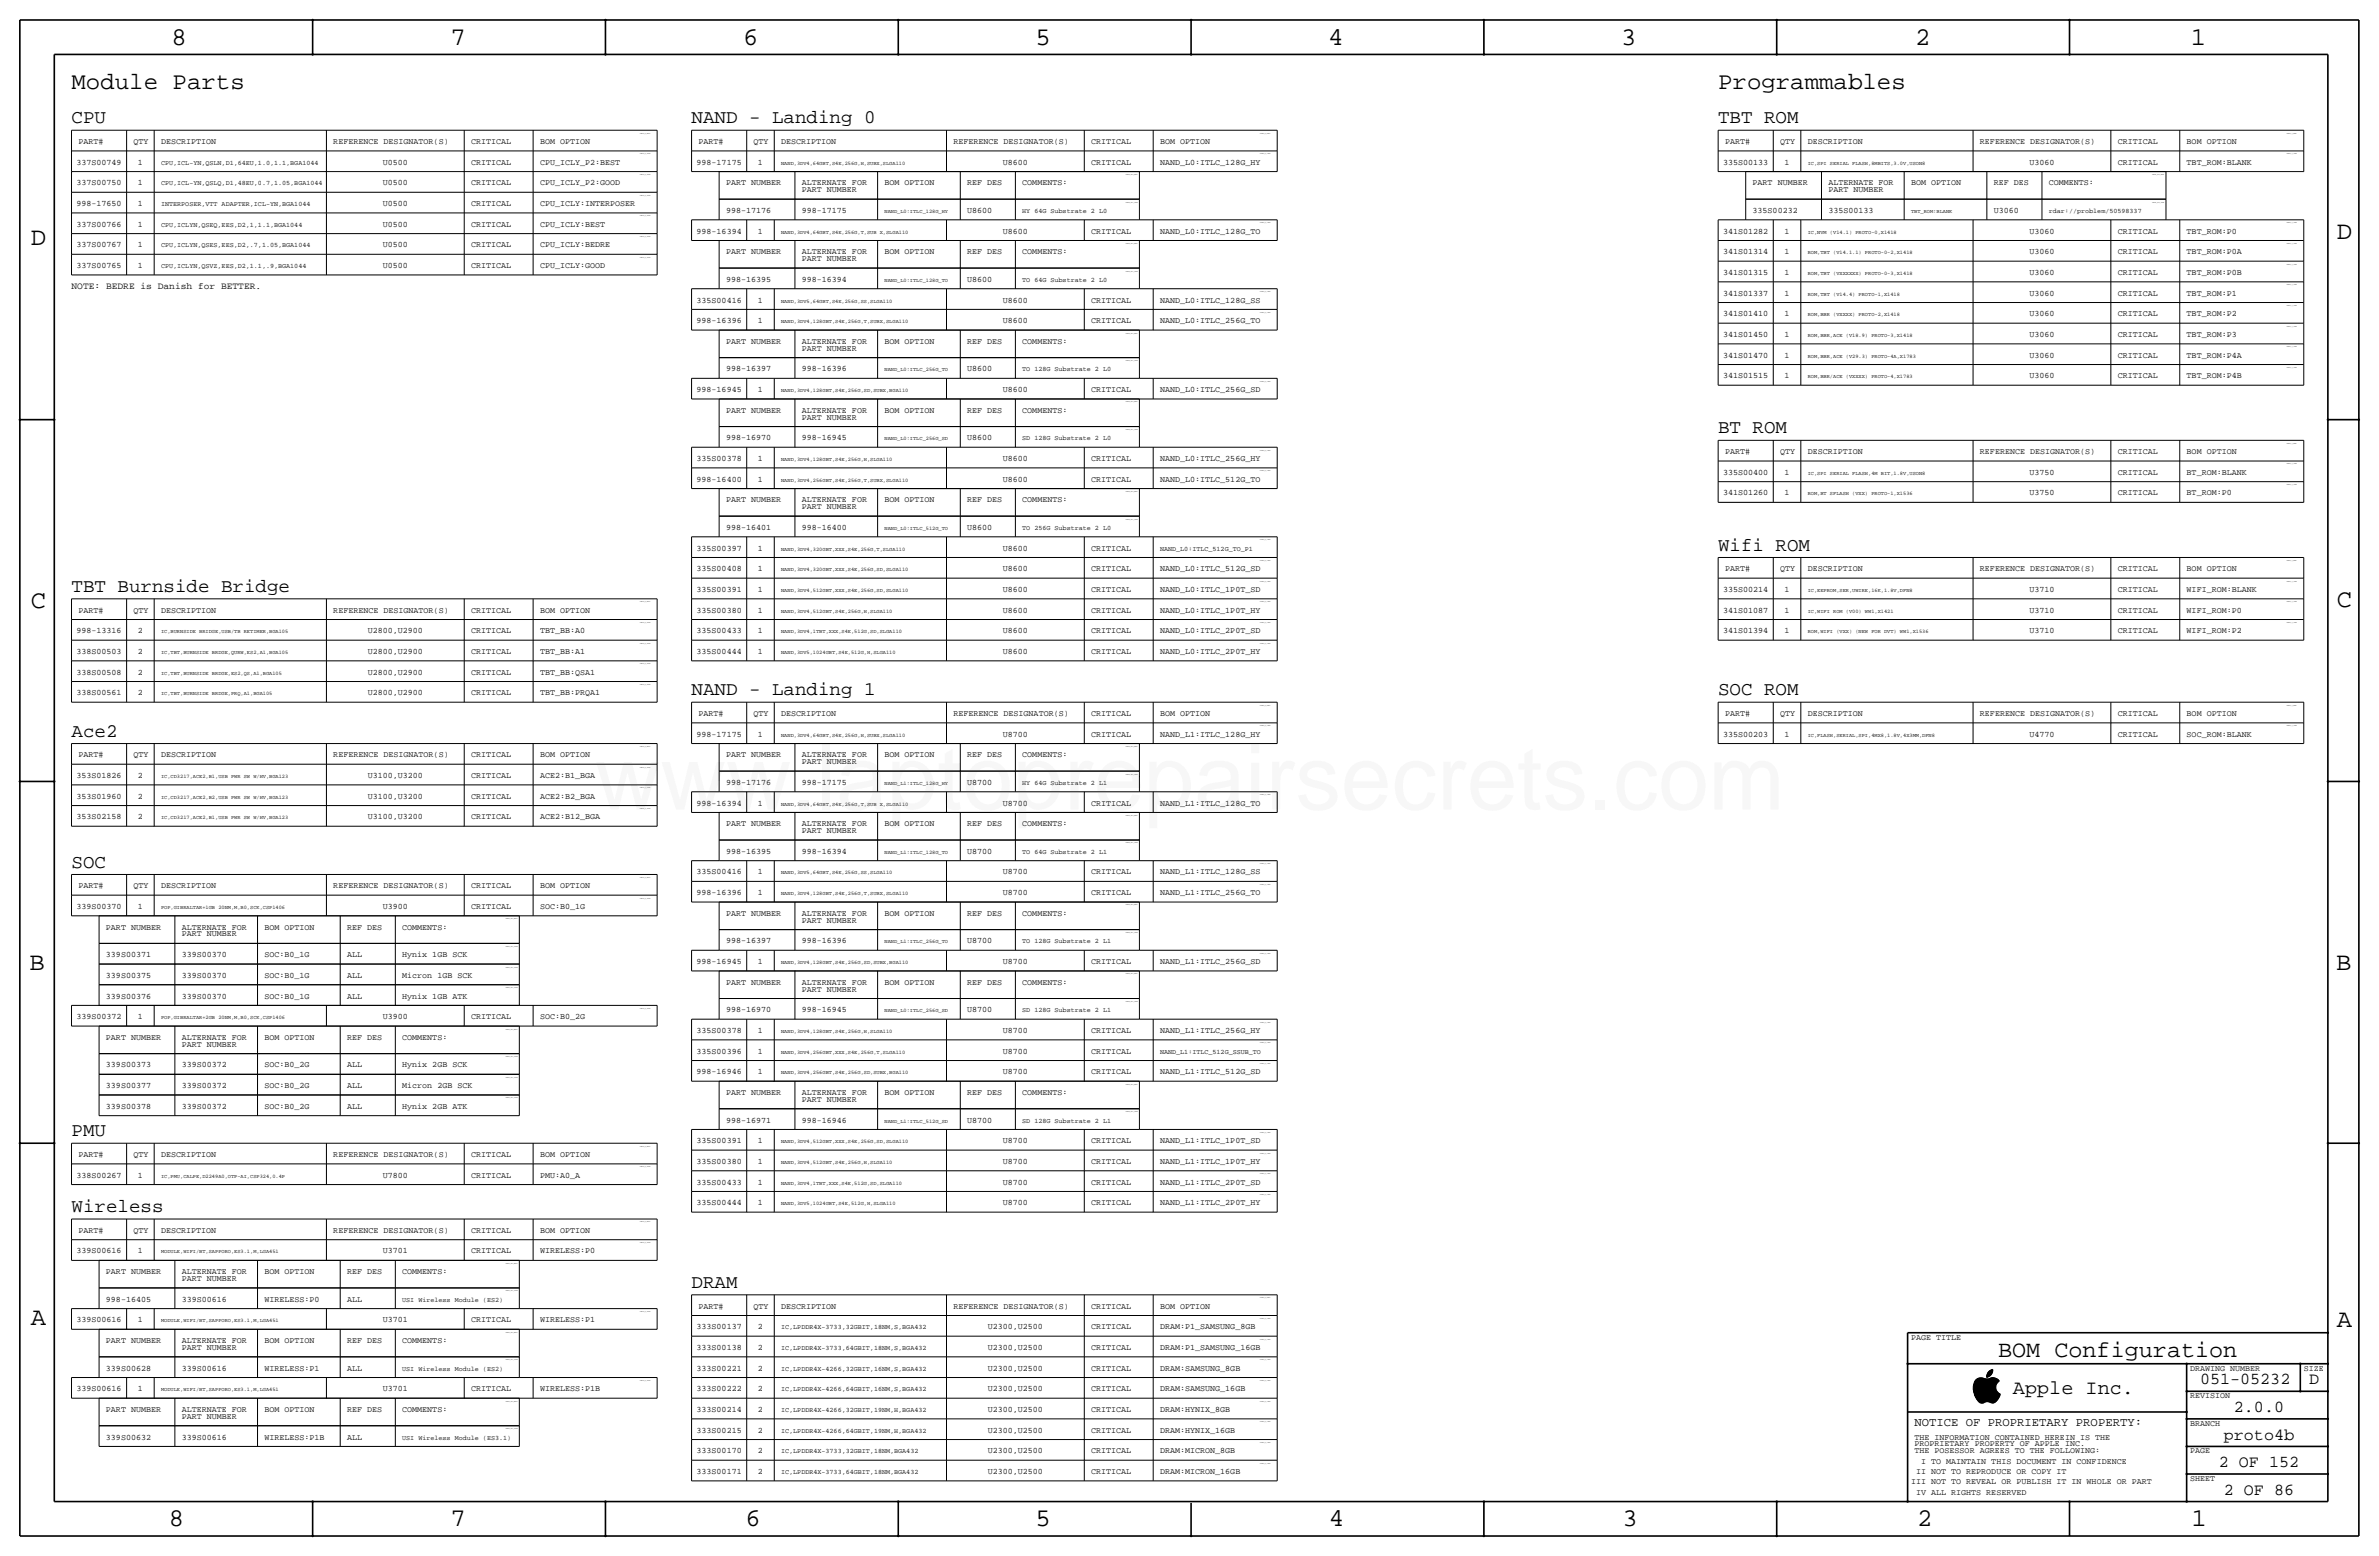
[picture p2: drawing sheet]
<svg xmlns="http://www.w3.org/2000/svg" width="877mm" height="574mm" viewBox="0 0 877 574" stroke-linecap="round" stroke-linejoin="round" font-family="sans-serif">
<defs><g id="words">
<text font-size="33.5" fill="#f00" x="219.3" y="298.4">www.laptoprepairsecrets.com</text>
<g font-size="9.4">
<text x="63.2" y="16.5">8</text>
<text x="166.1" y="16.5">7</text>
<text x="274" y="16.5">6</text>
<text x="381.7" y="16.5">5</text>
<text x="489.7" y="16.5">4</text>
<text x="597.6" y="16.5">3</text>
<text x="706.1" y="16.5">2</text>
<text x="807.7" y="16.5">1</text>
<text x="861.5" y="88.1">D</text>
<text x="11.4" y="90.4">D</text>
<text x="11.4" y="224.3">C</text>
<text x="861.5" y="223.8">C</text>
<text x="10.9" y="357.6">B</text>
<text x="861.3" y="357.4">B</text>
<text x="11.4" y="488.4">A</text>
<text x="861.5" y="489.2">A</text>
<text x="62.2" y="562.6">8</text>
<text x="166.1" y="562.6">7</text>
<text x="274.8" y="562.6">6</text>
<text x="381.7" y="562.6">5</text>
<text x="489.9" y="562.6">4</text>
<text x="598.1" y="562.6">3</text>
<text x="706.8" y="562.6">2</text>
<text x="807.9" y="562.6">1</text>
</g>
<g font-size="8.9">
<text x="26.4" y="32.8">Module Parts</text>
<text x="633.4" y="32.8">Programmables</text>
</g>
<text font-size="8.6" x="736.7" y="500.1">BOM Configuration</text>
<text font-size="7.4" x="742.1" y="513.9">Apple Inc.</text>
<g font-size="7.1">
<text x="26.4" y="45.5">CPU</text>
<text x="255" y="45.5">NAND - Landing 0</text>
<text x="633.4" y="45.5">TBT ROM</text>
<text x="633.4" y="159.8">BT ROM</text>
<text x="633.4" y="203">Wifi ROM</text>
<text x="26.4" y="218.2">TBT Burnside Bridge</text>
<text x="255" y="256.3">NAND - Landing 1</text>
<text x="633.4" y="256.3">SOC ROM</text>
<text x="26.4" y="271.5">Ace2</text>
<text x="26.4" y="319.8">SOC</text>
<text x="26.4" y="418.9">PMU</text>
<text x="26.4" y="446.8">Wireless</text>
<text x="255" y="474.7">DRAM</text>
</g>
<g font-size="6.2">
<text x="811.1" y="510.3">051-05232</text>
<text x="851.3" y="510.3">D</text>
<text x="823.6" y="520.4">2.0.0</text>
<text x="819.9" y="530.6">proto4b</text>
<text x="818" y="540.8">2 OF 152</text>
<text x="819.9" y="550.9">2 OF 86</text>
</g>
<text font-size="4.5" x="705.8" y="525.5">NOTICE OF PROPRIETARY PROPERTY:</text>
<text font-size="3.5" x="26.4" y="106.4">NOTE: BEDRE is Danish for BETTER.</text>
<g font-size="3.1">
<text x="28.9" y="53.1">PART#</text>
<text x="49.2" y="53.1">QTY</text>
<text x="59.4" y="53.1">DESCRIPTION</text>
<text x="122.9" y="53.1">REFERENCE DESIGNATOR(S)</text>
<text x="173.7" y="53.1">CRITICAL</text>
<text x="199.1" y="53.1">BOM OPTION</text>
<text x="257.5" y="53.1">PART#</text>
<text x="277.8" y="53.1">QTY</text>
<text x="288" y="53.1">DESCRIPTION</text>
<text x="351.5" y="53.1">REFERENCE DESIGNATOR(S)</text>
<text x="402.3" y="53.1">CRITICAL</text>
<text x="427.7" y="53.1">BOM OPTION</text>
<text x="636" y="53.1">PART#</text>
<text x="656.3" y="53.1">QTY</text>
<text x="666.4" y="53.1">DESCRIPTION</text>
<text x="729.9" y="53.1">REFERENCE DESIGNATOR(S)</text>
<text x="780.7" y="53.1">CRITICAL</text>
<text x="806.1" y="53.1">BOM OPTION</text>
<text x="28.2" y="60.7">337S00749</text>
<text x="50.8" y="60.7">1</text>
<text x="141.1" y="60.7">U0500</text>
<text x="173.7" y="60.7">CRITICAL</text>
<text x="199.1" y="60.7">CPU_ICLY_P2:BEST</text>
<text x="256.8" y="60.7">998-17175</text>
<text x="279.4" y="60.7">1</text>
<text x="369.7" y="60.7">U8600</text>
<text x="402.3" y="60.7">CRITICAL</text>
<text x="427.7" y="60.7">NAND_L0:ITLC_128G_HY</text>
<text x="635.3" y="60.7">335S00133</text>
<text x="657.9" y="60.7">1</text>
<text x="748.2" y="60.7">U3060</text>
<text x="780.7" y="60.7">CRITICAL</text>
<text x="806.1" y="60.7">TBT_ROM:BLANK</text>
<text x="28.2" y="68.3">337S00750</text>
<text x="50.8" y="68.3">1</text>
<text x="141.1" y="68.3">U0500</text>
<text x="173.7" y="68.3">CRITICAL</text>
<text x="199.1" y="68.3">CPU_ICLY_P2:GOOD</text>
<text x="267.7" y="68.3">PART NUMBER</text>
<text x="295.6" y="68.3">ALTERNATE FOR</text>
<text x="295.6" y="70.9">PART NUMBER</text>
<text x="326.1" y="68.3">BOM OPTION</text>
<text x="356.6" y="68.3">REF DES</text>
<text x="376.9" y="68.3">COMMENTS:</text>
<text x="646.1" y="68.3">PART NUMBER</text>
<text x="674.1" y="68.3">ALTERNATE FOR</text>
<text x="674.1" y="70.9">PART NUMBER</text>
<text x="704.5" y="68.3">BOM OPTION</text>
<text x="735" y="68.3">REF DES</text>
<text x="755.3" y="68.3">COMMENTS:</text>
<text x="28.2" y="75.9">998-17650</text>
<text x="50.8" y="75.9">1</text>
<text x="141.1" y="75.9">U0500</text>
<text x="173.7" y="75.9">CRITICAL</text>
<text x="199.1" y="75.9">CPU_ICLY:INTERPOSER</text>
<text x="28.2" y="83.6">337S00766</text>
<text x="50.8" y="83.6">1</text>
<text x="141.1" y="83.6">U0500</text>
<text x="173.7" y="83.6">CRITICAL</text>
<text x="199.1" y="83.6">CPU_ICLY:BEST</text>
<text x="267.7" y="78.5">998-17176</text>
<text x="295.6" y="78.5">998-17175</text>
<text x="356.6" y="78.5">U8600</text>
<text x="646.1" y="78.5">335S00232</text>
<text x="674.1" y="78.5">335S00133</text>
<text x="735" y="78.5">U3060</text>
<text x="256.8" y="86.1">998-16394</text>
<text x="279.4" y="86.1">1</text>
<text x="369.7" y="86.1">U8600</text>
<text x="402.3" y="86.1">CRITICAL</text>
<text x="427.7" y="86.1">NAND_L0:ITLC_128G_TO</text>
<text x="635.3" y="86.1">341S01282</text>
<text x="657.9" y="86.1">1</text>
<text x="748.2" y="86.1">U3060</text>
<text x="780.7" y="86.1">CRITICAL</text>
<text x="806.1" y="86.1">TBT_ROM:P0</text>
<text x="28.2" y="91.2">337S00767</text>
<text x="50.8" y="91.2">1</text>
<text x="141.1" y="91.2">U0500</text>
<text x="173.7" y="91.2">CRITICAL</text>
<text x="199.1" y="91.2">CPU_ICLY:BEDRE</text>
<text x="267.7" y="93.7">PART NUMBER</text>
<text x="295.6" y="93.7">ALTERNATE FOR</text>
<text x="326.1" y="93.7">BOM OPTION</text>
<text x="356.6" y="93.7">REF DES</text>
<text x="376.9" y="93.7">COMMENTS:</text>
<text x="635.3" y="93.7">341S01314</text>
<text x="657.9" y="93.7">1</text>
<text x="748.2" y="93.7">U3060</text>
<text x="780.7" y="93.7">CRITICAL</text>
<text x="806.1" y="93.7">TBT_ROM:P0A</text>
<text x="28.2" y="98.8">337S00765</text>
<text x="50.8" y="98.8">1</text>
<text x="141.1" y="98.8">U0500</text>
<text x="173.7" y="98.8">CRITICAL</text>
<text x="199.1" y="98.8">CPU_ICLY:GOOD</text>
<text x="295.6" y="96.3">PART NUMBER</text>
<text x="635.3" y="101.3">341S01315</text>
<text x="657.9" y="101.3">1</text>
<text x="748.2" y="101.3">U3060</text>
<text x="780.7" y="101.3">CRITICAL</text>
<text x="806.1" y="101.3">TBT_ROM:P0B</text>
<text x="267.7" y="103.9">998-16395</text>
<text x="295.6" y="103.9">998-16394</text>
<text x="356.6" y="103.9">U8600</text>
<text x="256.8" y="111.5">335S00416</text>
<text x="279.4" y="111.5">1</text>
<text x="369.7" y="111.5">U8600</text>
<text x="402.3" y="111.5">CRITICAL</text>
<text x="427.7" y="111.5">NAND_L0:ITLC_128G_SS</text>
<text x="635.3" y="109">341S01337</text>
<text x="657.9" y="109">1</text>
<text x="748.2" y="109">U3060</text>
<text x="780.7" y="109">CRITICAL</text>
<text x="806.1" y="109">TBT_ROM:P1</text>
<text x="256.8" y="119.1">998-16396</text>
<text x="279.4" y="119.1">1</text>
<text x="369.7" y="119.1">U8600</text>
<text x="402.3" y="119.1">CRITICAL</text>
<text x="427.7" y="119.1">NAND_L0:ITLC_256G_TO</text>
<text x="635.3" y="116.6">341S01410</text>
<text x="657.9" y="116.6">1</text>
<text x="748.2" y="116.6">U3060</text>
<text x="780.7" y="116.6">CRITICAL</text>
<text x="806.1" y="116.6">TBT_ROM:P2</text>
<text x="635.3" y="124.2">341S01450</text>
<text x="657.9" y="124.2">1</text>
<text x="748.2" y="124.2">U3060</text>
<text x="780.7" y="124.2">CRITICAL</text>
<text x="806.1" y="124.2">TBT_ROM:P3</text>
<text x="267.7" y="126.7">PART NUMBER</text>
<text x="295.6" y="126.7">ALTERNATE FOR</text>
<text x="295.6" y="129.3">PART NUMBER</text>
<text x="326.1" y="126.7">BOM OPTION</text>
<text x="356.6" y="126.7">REF DES</text>
<text x="376.9" y="126.7">COMMENTS:</text>
<text x="635.3" y="131.8">341S01470</text>
<text x="657.9" y="131.8">1</text>
<text x="748.2" y="131.8">U3060</text>
<text x="780.7" y="131.8">CRITICAL</text>
<text x="806.1" y="131.8">TBT_ROM:P4A</text>
<text x="267.7" y="136.9">998-16397</text>
<text x="295.6" y="136.9">998-16396</text>
<text x="356.6" y="136.9">U8600</text>
<text x="635.3" y="139.4">341S01515</text>
<text x="657.9" y="139.4">1</text>
<text x="748.2" y="139.4">U3060</text>
<text x="780.7" y="139.4">CRITICAL</text>
<text x="806.1" y="139.4">TBT_ROM:P4B</text>
<text x="256.8" y="144.5">998-16945</text>
<text x="279.4" y="144.5">1</text>
<text x="369.7" y="144.5">U8600</text>
<text x="402.3" y="144.5">CRITICAL</text>
<text x="427.7" y="144.5">NAND_L0:ITLC_256G_SD</text>
<text x="267.7" y="152.1">PART NUMBER</text>
<text x="295.6" y="152.1">ALTERNATE FOR</text>
<text x="295.6" y="154.7">PART NUMBER</text>
<text x="326.1" y="152.1">BOM OPTION</text>
<text x="356.6" y="152.1">REF DES</text>
<text x="376.9" y="152.1">COMMENTS:</text>
<text x="267.7" y="162.3">998-16970</text>
<text x="295.6" y="162.3">998-16945</text>
<text x="356.6" y="162.3">U8600</text>
<text x="636" y="167.4">PART#</text>
<text x="656.3" y="167.4">QTY</text>
<text x="666.4" y="167.4">DESCRIPTION</text>
<text x="729.9" y="167.4">REFERENCE DESIGNATOR(S)</text>
<text x="780.7" y="167.4">CRITICAL</text>
<text x="806.1" y="167.4">BOM OPTION</text>
<text x="256.8" y="169.9">335S00378</text>
<text x="279.4" y="169.9">1</text>
<text x="369.7" y="169.9">U8600</text>
<text x="402.3" y="169.9">CRITICAL</text>
<text x="427.7" y="169.9">NAND_L0:ITLC_256G_HY</text>
<text x="256.8" y="177.5">998-16400</text>
<text x="279.4" y="177.5">1</text>
<text x="369.7" y="177.5">U8600</text>
<text x="402.3" y="177.5">CRITICAL</text>
<text x="427.7" y="177.5">NAND_L0:ITLC_512G_TO</text>
<text x="635.3" y="175">335S00400</text>
<text x="657.9" y="175">1</text>
<text x="748.2" y="175">U3750</text>
<text x="780.7" y="175">CRITICAL</text>
<text x="806.1" y="175">BT_ROM:BLANK</text>
<text x="267.7" y="185.2">PART NUMBER</text>
<text x="295.6" y="185.2">ALTERNATE FOR</text>
<text x="326.1" y="185.2">BOM OPTION</text>
<text x="356.6" y="185.2">REF DES</text>
<text x="376.9" y="185.2">COMMENTS:</text>
<text x="635.3" y="182.6">341S01260</text>
<text x="657.9" y="182.6">1</text>
<text x="748.2" y="182.6">U3750</text>
<text x="780.7" y="182.6">CRITICAL</text>
<text x="806.1" y="182.6">BT_ROM:P0</text>
<text x="295.6" y="187.7">PART NUMBER</text>
<text x="267.7" y="195.3">998-16401</text>
<text x="295.6" y="195.3">998-16400</text>
<text x="356.6" y="195.3">U8600</text>
<text x="256.8" y="202.9">335S00397</text>
<text x="279.4" y="202.9">1</text>
<text x="369.7" y="202.9">U8600</text>
<text x="402.3" y="202.9">CRITICAL</text>
<text x="256.8" y="210.6">335S00408</text>
<text x="279.4" y="210.6">1</text>
<text x="369.7" y="210.6">U8600</text>
<text x="402.3" y="210.6">CRITICAL</text>
<text x="427.7" y="210.6">NAND_L0:ITLC_512G_SD</text>
<text x="636" y="210.6">PART#</text>
<text x="656.3" y="210.6">QTY</text>
<text x="666.4" y="210.6">DESCRIPTION</text>
<text x="729.9" y="210.6">REFERENCE DESIGNATOR(S)</text>
<text x="780.7" y="210.6">CRITICAL</text>
<text x="806.1" y="210.6">BOM OPTION</text>
<text x="256.8" y="218.2">335S00391</text>
<text x="279.4" y="218.2">1</text>
<text x="369.7" y="218.2">U8600</text>
<text x="402.3" y="218.2">CRITICAL</text>
<text x="427.7" y="218.2">NAND_L0:ITLC_1P0T_SD</text>
<text x="635.3" y="218.2">335S00214</text>
<text x="657.9" y="218.2">1</text>
<text x="748.2" y="218.2">U3710</text>
<text x="780.7" y="218.2">CRITICAL</text>
<text x="806.1" y="218.2">WIFI_ROM:BLANK</text>
<text x="28.9" y="225.8">PART#</text>
<text x="49.2" y="225.8">QTY</text>
<text x="59.4" y="225.8">DESCRIPTION</text>
<text x="122.9" y="225.8">REFERENCE DESIGNATOR(S)</text>
<text x="173.7" y="225.8">CRITICAL</text>
<text x="199.1" y="225.8">BOM OPTION</text>
<text x="256.8" y="225.8">335S00380</text>
<text x="279.4" y="225.8">1</text>
<text x="369.7" y="225.8">U8600</text>
<text x="402.3" y="225.8">CRITICAL</text>
<text x="427.7" y="225.8">NAND_L0:ITLC_1P0T_HY</text>
<text x="635.3" y="225.8">341S01087</text>
<text x="657.9" y="225.8">1</text>
<text x="748.2" y="225.8">U3710</text>
<text x="780.7" y="225.8">CRITICAL</text>
<text x="806.1" y="225.8">WIFI_ROM:P0</text>
<text x="28.2" y="233.4">998-13316</text>
<text x="50.8" y="233.4">2</text>
<text x="135.6" y="233.4">U2800,U2900</text>
<text x="173.7" y="233.4">CRITICAL</text>
<text x="199.1" y="233.4">TBT_BB:A0</text>
<text x="256.8" y="233.4">335S00433</text>
<text x="279.4" y="233.4">1</text>
<text x="369.7" y="233.4">U8600</text>
<text x="402.3" y="233.4">CRITICAL</text>
<text x="427.7" y="233.4">NAND_L0:ITLC_2P0T_SD</text>
<text x="635.3" y="233.4">341S01394</text>
<text x="657.9" y="233.4">1</text>
<text x="748.2" y="233.4">U3710</text>
<text x="780.7" y="233.4">CRITICAL</text>
<text x="806.1" y="233.4">WIFI_ROM:P2</text>
<text x="28.2" y="241">338S00503</text>
<text x="50.8" y="241">2</text>
<text x="135.6" y="241">U2800,U2900</text>
<text x="173.7" y="241">CRITICAL</text>
<text x="199.1" y="241">TBT_BB:A1</text>
<text x="256.8" y="241">335S00444</text>
<text x="279.4" y="241">1</text>
<text x="369.7" y="241">U8600</text>
<text x="402.3" y="241">CRITICAL</text>
<text x="427.7" y="241">NAND_L0:ITLC_2P0T_HY</text>
<text x="28.2" y="248.7">338S00508</text>
<text x="50.8" y="248.7">2</text>
<text x="135.6" y="248.7">U2800,U2900</text>
<text x="173.7" y="248.7">CRITICAL</text>
<text x="199.1" y="248.7">TBT_BB:QSA1</text>
<text x="28.2" y="256.3">338S00561</text>
<text x="50.8" y="256.3">2</text>
<text x="135.6" y="256.3">U2800,U2900</text>
<text x="173.7" y="256.3">CRITICAL</text>
<text x="199.1" y="256.3">TBT_BB:PRQA1</text>
<text x="257.5" y="263.9">PART#</text>
<text x="277.8" y="263.9">QTY</text>
<text x="288" y="263.9">DESCRIPTION</text>
<text x="351.5" y="263.9">REFERENCE DESIGNATOR(S)</text>
<text x="402.3" y="263.9">CRITICAL</text>
<text x="427.7" y="263.9">BOM OPTION</text>
<text x="636" y="263.9">PART#</text>
<text x="656.3" y="263.9">QTY</text>
<text x="666.4" y="263.9">DESCRIPTION</text>
<text x="729.9" y="263.9">REFERENCE DESIGNATOR(S)</text>
<text x="780.7" y="263.9">CRITICAL</text>
<text x="806.1" y="263.9">BOM OPTION</text>
<text x="256.8" y="271.5">998-17175</text>
<text x="279.4" y="271.5">1</text>
<text x="369.7" y="271.5">U8700</text>
<text x="402.3" y="271.5">CRITICAL</text>
<text x="427.7" y="271.5">NAND_L1:ITLC_128G_HY</text>
<text x="635.3" y="271.5">335S00203</text>
<text x="657.9" y="271.5">1</text>
<text x="748.2" y="271.5">U4770</text>
<text x="780.7" y="271.5">CRITICAL</text>
<text x="806.1" y="271.5">SOC_ROM:BLANK</text>
<text x="28.9" y="279.1">PART#</text>
<text x="49.2" y="279.1">QTY</text>
<text x="59.4" y="279.1">DESCRIPTION</text>
<text x="122.9" y="279.1">REFERENCE DESIGNATOR(S)</text>
<text x="173.7" y="279.1">CRITICAL</text>
<text x="199.1" y="279.1">BOM OPTION</text>
<text x="267.7" y="279.1">PART NUMBER</text>
<text x="295.6" y="279.1">ALTERNATE FOR</text>
<text x="295.6" y="281.7">PART NUMBER</text>
<text x="326.1" y="279.1">BOM OPTION</text>
<text x="356.6" y="279.1">REF DES</text>
<text x="376.9" y="279.1">COMMENTS:</text>
<text x="28.2" y="286.8">353S01826</text>
<text x="50.8" y="286.8">2</text>
<text x="135.6" y="286.8">U3100,U3200</text>
<text x="173.7" y="286.8">CRITICAL</text>
<text x="199.1" y="286.8">ACE2:B1_BGA</text>
<text x="267.7" y="289.3">998-17176</text>
<text x="295.6" y="289.3">998-17175</text>
<text x="356.6" y="289.3">U8700</text>
<text x="28.2" y="294.4">353S01960</text>
<text x="50.8" y="294.4">2</text>
<text x="135.6" y="294.4">U3100,U3200</text>
<text x="173.7" y="294.4">CRITICAL</text>
<text x="199.1" y="294.4">ACE2:B2_BGA</text>
<text x="256.8" y="296.9">998-16394</text>
<text x="279.4" y="296.9">1</text>
<text x="369.7" y="296.9">U8700</text>
<text x="402.3" y="296.9">CRITICAL</text>
<text x="427.7" y="296.9">NAND_L1:ITLC_128G_TO</text>
<text x="28.2" y="302">353S02158</text>
<text x="50.8" y="302">2</text>
<text x="135.6" y="302">U3100,U3200</text>
<text x="173.7" y="302">CRITICAL</text>
<text x="199.1" y="302">ACE2:B12_BGA</text>
<text x="267.7" y="304.5">PART NUMBER</text>
<text x="295.6" y="304.5">ALTERNATE FOR</text>
<text x="326.1" y="304.5">BOM OPTION</text>
<text x="356.6" y="304.5">REF DES</text>
<text x="376.9" y="304.5">COMMENTS:</text>
<text x="295.6" y="307.1">PART NUMBER</text>
<text x="267.7" y="314.7">998-16395</text>
<text x="295.6" y="314.7">998-16394</text>
<text x="356.6" y="314.7">U8700</text>
<text x="256.8" y="322.3">335S00416</text>
<text x="279.4" y="322.3">1</text>
<text x="369.7" y="322.3">U8700</text>
<text x="402.3" y="322.3">CRITICAL</text>
<text x="427.7" y="322.3">NAND_L1:ITLC_128G_SS</text>
<text x="28.9" y="327.4">PART#</text>
<text x="49.2" y="327.4">QTY</text>
<text x="59.4" y="327.4">DESCRIPTION</text>
<text x="122.9" y="327.4">REFERENCE DESIGNATOR(S)</text>
<text x="173.7" y="327.4">CRITICAL</text>
<text x="199.1" y="327.4">BOM OPTION</text>
<text x="256.8" y="329.9">998-16396</text>
<text x="279.4" y="329.9">1</text>
<text x="369.7" y="329.9">U8700</text>
<text x="402.3" y="329.9">CRITICAL</text>
<text x="427.7" y="329.9">NAND_L1:ITLC_256G_TO</text>
<text x="28.2" y="335">339S00370</text>
<text x="50.8" y="335">1</text>
<text x="141.1" y="335">U3900</text>
<text x="173.7" y="335">CRITICAL</text>
<text x="199.1" y="335">SOC:B0_1G</text>
<text x="267.7" y="337.6">PART NUMBER</text>
<text x="295.6" y="337.6">ALTERNATE FOR</text>
<text x="295.6" y="340.1">PART NUMBER</text>
<text x="326.1" y="337.6">BOM OPTION</text>
<text x="356.6" y="337.6">REF DES</text>
<text x="376.9" y="337.6">COMMENTS:</text>
<text x="39.1" y="342.6">PART NUMBER</text>
<text x="67" y="342.6">ALTERNATE FOR</text>
<text x="67" y="345.2">PART NUMBER</text>
<text x="97.5" y="342.6">BOM OPTION</text>
<text x="128" y="342.6">REF DES</text>
<text x="148.3" y="342.6">COMMENTS:</text>
<text x="267.7" y="347.7">998-16397</text>
<text x="295.6" y="347.7">998-16396</text>
<text x="356.6" y="347.7">U8700</text>
<text x="39.1" y="352.8">339S00371</text>
<text x="67" y="352.8">339S00370</text>
<text x="97.5" y="352.8">SOC:B0_1G</text>
<text x="128" y="352.8">ALL</text>
<text x="148.3" y="352.8">Hynix 1GB SCK</text>
<text x="256.8" y="355.3">998-16945</text>
<text x="279.4" y="355.3">1</text>
<text x="369.7" y="355.3">U8700</text>
<text x="402.3" y="355.3">CRITICAL</text>
<text x="427.7" y="355.3">NAND_L1:ITLC_256G_SD</text>
<text x="39.1" y="360.4">339S00375</text>
<text x="67" y="360.4">339S00370</text>
<text x="97.5" y="360.4">SOC:B0_1G</text>
<text x="128" y="360.4">ALL</text>
<text x="148.3" y="360.4">Micron 1GB SCK</text>
<text x="267.7" y="363">PART NUMBER</text>
<text x="295.6" y="363">ALTERNATE FOR</text>
<text x="295.6" y="365.5">PART NUMBER</text>
<text x="326.1" y="363">BOM OPTION</text>
<text x="356.6" y="363">REF DES</text>
<text x="376.9" y="363">COMMENTS:</text>
<text x="39.1" y="368">339S00376</text>
<text x="67" y="368">339S00370</text>
<text x="97.5" y="368">SOC:B0_1G</text>
<text x="128" y="368">ALL</text>
<text x="148.3" y="368">Hynix 1GB ATK</text>
<text x="28.2" y="375.7">339S00372</text>
<text x="50.8" y="375.7">1</text>
<text x="141.1" y="375.7">U3900</text>
<text x="173.7" y="375.7">CRITICAL</text>
<text x="199.1" y="375.7">SOC:B0_2G</text>
<text x="267.7" y="373.1">998-16970</text>
<text x="295.6" y="373.1">998-16945</text>
<text x="356.6" y="373.1">U8700</text>
<text x="39.1" y="383.3">PART NUMBER</text>
<text x="67" y="383.3">ALTERNATE FOR</text>
<text x="97.5" y="383.3">BOM OPTION</text>
<text x="128" y="383.3">REF DES</text>
<text x="148.3" y="383.3">COMMENTS:</text>
<text x="256.8" y="380.7">335S00378</text>
<text x="279.4" y="380.7">1</text>
<text x="369.7" y="380.7">U8700</text>
<text x="402.3" y="380.7">CRITICAL</text>
<text x="427.7" y="380.7">NAND_L1:ITLC_256G_HY</text>
<text x="67" y="385.8">PART NUMBER</text>
<text x="256.8" y="388.4">335S00396</text>
<text x="279.4" y="388.4">1</text>
<text x="369.7" y="388.4">U8700</text>
<text x="402.3" y="388.4">CRITICAL</text>
<text x="39.1" y="393.4">339S00373</text>
<text x="67" y="393.4">339S00372</text>
<text x="97.5" y="393.4">SOC:B0_2G</text>
<text x="128" y="393.4">ALL</text>
<text x="148.3" y="393.4">Hynix 2GB SCK</text>
<text x="256.8" y="396">998-16946</text>
<text x="279.4" y="396">1</text>
<text x="369.7" y="396">U8700</text>
<text x="402.3" y="396">CRITICAL</text>
<text x="427.7" y="396">NAND_L1:ITLC_512G_SD</text>
<text x="39.1" y="401.1">339S00377</text>
<text x="67" y="401.1">339S00372</text>
<text x="97.5" y="401.1">SOC:B0_2G</text>
<text x="128" y="401.1">ALL</text>
<text x="148.3" y="401.1">Micron 2GB SCK</text>
<text x="267.7" y="403.6">PART NUMBER</text>
<text x="295.6" y="403.6">ALTERNATE FOR</text>
<text x="295.6" y="406.1">PART NUMBER</text>
<text x="326.1" y="403.6">BOM OPTION</text>
<text x="356.6" y="403.6">REF DES</text>
<text x="376.9" y="403.6">COMMENTS:</text>
<text x="39.1" y="408.7">339S00378</text>
<text x="67" y="408.7">339S00372</text>
<text x="97.5" y="408.7">SOC:B0_2G</text>
<text x="128" y="408.7">ALL</text>
<text x="148.3" y="408.7">Hynix 2GB ATK</text>
<text x="267.7" y="413.8">998-16971</text>
<text x="295.6" y="413.8">998-16946</text>
<text x="356.6" y="413.8">U8700</text>
<text x="256.8" y="421.4">335S00391</text>
<text x="279.4" y="421.4">1</text>
<text x="369.7" y="421.4">U8700</text>
<text x="402.3" y="421.4">CRITICAL</text>
<text x="427.7" y="421.4">NAND_L1:ITLC_1P0T_SD</text>
<text x="28.9" y="426.5">PART#</text>
<text x="49.2" y="426.5">QTY</text>
<text x="59.4" y="426.5">DESCRIPTION</text>
<text x="122.9" y="426.5">REFERENCE DESIGNATOR(S)</text>
<text x="173.7" y="426.5">CRITICAL</text>
<text x="199.1" y="426.5">BOM OPTION</text>
<text x="256.8" y="429">335S00380</text>
<text x="279.4" y="429">1</text>
<text x="369.7" y="429">U8700</text>
<text x="402.3" y="429">CRITICAL</text>
<text x="427.7" y="429">NAND_L1:ITLC_1P0T_HY</text>
<text x="28.2" y="434.1">338S00267</text>
<text x="50.8" y="434.1">1</text>
<text x="141.1" y="434.1">U7800</text>
<text x="173.7" y="434.1">CRITICAL</text>
<text x="199.1" y="434.1">PMU:A0_A</text>
<text x="256.8" y="436.6">335S00433</text>
<text x="279.4" y="436.6">1</text>
<text x="369.7" y="436.6">U8700</text>
<text x="402.3" y="436.6">CRITICAL</text>
<text x="427.7" y="436.6">NAND_L1:ITLC_2P0T_SD</text>
<text x="256.8" y="444.2">335S00444</text>
<text x="279.4" y="444.2">1</text>
<text x="369.7" y="444.2">U8700</text>
<text x="402.3" y="444.2">CRITICAL</text>
<text x="427.7" y="444.2">NAND_L1:ITLC_2P0T_HY</text>
<text x="28.9" y="454.4">PART#</text>
<text x="49.2" y="454.4">QTY</text>
<text x="59.4" y="454.4">DESCRIPTION</text>
<text x="122.9" y="454.4">REFERENCE DESIGNATOR(S)</text>
<text x="173.7" y="454.4">CRITICAL</text>
<text x="199.1" y="454.4">BOM OPTION</text>
<text x="28.2" y="462">339S00616</text>
<text x="50.8" y="462">1</text>
<text x="141.1" y="462">U3701</text>
<text x="173.7" y="462">CRITICAL</text>
<text x="199.1" y="462">WIRELESS:P0</text>
<text x="39.1" y="469.6">PART NUMBER</text>
<text x="67" y="469.6">ALTERNATE FOR</text>
<text x="67" y="472.2">PART NUMBER</text>
<text x="97.5" y="469.6">BOM OPTION</text>
<text x="128" y="469.6">REF DES</text>
<text x="148.3" y="469.6">COMMENTS:</text>
<text x="39.1" y="479.8">998-16405</text>
<text x="67" y="479.8">339S00616</text>
<text x="97.5" y="479.8">WIRELESS:P0</text>
<text x="128" y="479.8">ALL</text>
<text x="257.5" y="482.3">PART#</text>
<text x="277.8" y="482.3">QTY</text>
<text x="288" y="482.3">DESCRIPTION</text>
<text x="351.5" y="482.3">REFERENCE DESIGNATOR(S)</text>
<text x="402.3" y="482.3">CRITICAL</text>
<text x="427.7" y="482.3">BOM OPTION</text>
<text x="28.2" y="487.4">339S00616</text>
<text x="50.8" y="487.4">1</text>
<text x="141.1" y="487.4">U3701</text>
<text x="173.7" y="487.4">CRITICAL</text>
<text x="199.1" y="487.4">WIRELESS:P1</text>
<text x="256.8" y="490">333S00137</text>
<text x="279.4" y="490">2</text>
<text x="364.2" y="490">U2300,U2500</text>
<text x="402.3" y="490">CRITICAL</text>
<text x="427.7" y="490">DRAM:P1_SAMSUNG_8GB</text>
<text x="39.1" y="495">PART NUMBER</text>
<text x="67" y="495">ALTERNATE FOR</text>
<text x="67" y="497.6">PART NUMBER</text>
<text x="97.5" y="495">BOM OPTION</text>
<text x="128" y="495">REF DES</text>
<text x="148.3" y="495">COMMENTS:</text>
<text x="256.8" y="497.6">333S00138</text>
<text x="279.4" y="497.6">2</text>
<text x="364.2" y="497.6">U2300,U2500</text>
<text x="402.3" y="497.6">CRITICAL</text>
<text x="427.7" y="497.6">DRAM:P1_SAMSUNG_16GB</text>
<text x="704.5" y="493.8">PAGE TITLE</text>
<text x="39.1" y="505.2">339S00628</text>
<text x="67" y="505.2">339S00616</text>
<text x="97.5" y="505.2">WIRELESS:P1</text>
<text x="128" y="505.2">ALL</text>
<text x="256.8" y="505.2">333S00221</text>
<text x="279.4" y="505.2">2</text>
<text x="364.2" y="505.2">U2300,U2500</text>
<text x="402.3" y="505.2">CRITICAL</text>
<text x="427.7" y="505.2">DRAM:SAMSUNG_8GB</text>
<text x="807.4" y="505.2">DRAWING NUMBER</text>
<text x="849.3" y="505.2">SIZE</text>
<text x="28.2" y="512.8">339S00616</text>
<text x="50.8" y="512.8">1</text>
<text x="141.1" y="512.8">U3701</text>
<text x="173.7" y="512.8">CRITICAL</text>
<text x="199.1" y="512.8">WIRELESS:P1B</text>
<text x="256.8" y="512.8">333S00222</text>
<text x="279.4" y="512.8">2</text>
<text x="364.2" y="512.8">U2300,U2500</text>
<text x="402.3" y="512.8">CRITICAL</text>
<text x="427.7" y="512.8">DRAM:SAMSUNG_16GB</text>
<text x="807.4" y="515.4">REVISION</text>
<text x="39.1" y="520.4">PART NUMBER</text>
<text x="67" y="520.4">ALTERNATE FOR</text>
<text x="97.5" y="520.4">BOM OPTION</text>
<text x="128" y="520.4">REF DES</text>
<text x="148.3" y="520.4">COMMENTS:</text>
<text x="256.8" y="520.4">333S00214</text>
<text x="279.4" y="520.4">2</text>
<text x="364.2" y="520.4">U2300,U2500</text>
<text x="402.3" y="520.4">CRITICAL</text>
<text x="427.7" y="520.4">DRAM:HYNIX_8GB</text>
<text x="67" y="523">PART NUMBER</text>
<text x="807.4" y="525.5">BRANCH</text>
<text x="39.1" y="530.6">339S00632</text>
<text x="67" y="530.6">339S00616</text>
<text x="97.5" y="530.6">WIRELESS:P1B</text>
<text x="128" y="530.6">ALL</text>
<text x="256.8" y="528.1">333S00215</text>
<text x="279.4" y="528.1">2</text>
<text x="364.2" y="528.1">U2300,U2500</text>
<text x="402.3" y="528.1">CRITICAL</text>
<text x="427.7" y="528.1">DRAM:HYNIX_16GB</text>
<text x="705.8" y="533.1">PROPRIETARY PROPERTY OF APPLE INC.</text>
<text x="705.8" y="530.6">THE INFORMATION CONTAINED HEREIN IS THE</text>
<text x="256.8" y="535.7">333S00170</text>
<text x="279.4" y="535.7">2</text>
<text x="364.2" y="535.7">U2300,U2500</text>
<text x="402.3" y="535.7">CRITICAL</text>
<text x="427.7" y="535.7">DRAM:MICRON_8GB</text>
<text x="705.8" y="535.7">THE POSESSOR AGREES TO THE FOLLOWING:</text>
<text x="708.2" y="539.5">I TO MAINTAIN THIS DOCUMENT IN CONFIDENCE</text>
<text x="807.4" y="535.7">PAGE</text>
<text x="256.8" y="543.3">333S00171</text>
<text x="279.4" y="543.3">2</text>
<text x="364.2" y="543.3">U2300,U2500</text>
<text x="402.3" y="543.3">CRITICAL</text>
<text x="427.7" y="543.3">DRAM:MICRON_16GB</text>
<text x="706.4" y="543.3">II NOT TO REPRODUCE OR COPY IT</text>
<text x="807.4" y="545.8">SHEET</text>
<text x="704.5" y="547.1">III NOT TO REVEAL OR PUBLISH IT IN WHOLE OR PART</text>
<text x="706.4" y="550.9">IV ALL RIGHTS RESERVED</text>
</g>
<g font-size="2.5">
<text x="59.4" y="60.7">CPU,ICL-YN,QSLN,D1,64EU,1.0,1.1,BGA1044</text>
<text x="59.4" y="68.3">CPU,ICL-YN,QSLQ,D1,48EU,0.7,1.05,BGA1044</text>
<text x="59.4" y="75.9">INTERPOSER,VTT ADAPTER,ICL-YN,BGA1044</text>
<text x="59.4" y="83.6">CPU,ICLYN,QSEQ,EES,D2,1,1.1,BGA1044</text>
<text x="376.9" y="78.5">HY 64G Substrate 2 L0</text>
<text x="755.3" y="78.5">rdar://problem/50598337</text>
<text x="59.4" y="91.2">CPU,ICLYN,QSES,EES,D2,.7,1.05,BGA1044</text>
<text x="59.4" y="98.8">CPU,ICLYN,QSVZ,EES,D2,1.1,.9,BGA1044</text>
<text x="376.9" y="103.9">TO 64G Substrate 2 L0</text>
<text x="376.9" y="136.9">TO 128G Substrate 2 L0</text>
<text x="376.9" y="162.3">SD 128G Substrate 2 L0</text>
<text x="376.9" y="195.3">TO 256G Substrate 2 L0</text>
<text x="427.7" y="202.9">NAND_L0:ITLC_512G_TO_P1</text>
<text x="376.9" y="289.3">HY 64G Substrate 2 L1</text>
<text x="376.9" y="314.7">TO 64G Substrate 2 L1</text>
<text x="376.9" y="347.7">TO 128G Substrate 2 L1</text>
<text x="376.9" y="373.1">SD 128G Substrate 2 L1</text>
<text x="427.7" y="388.4">NAND_L1:ITLC_512G_SSUB_TO</text>
<text x="376.9" y="413.8">SD 128G Substrate 2 L1</text>
<text x="148.3" y="479.8">USI Wireless Module (ES2)</text>
<text x="288" y="490">IC,LPDDR4X-3733,32GBIT,18NM,S,BGA432</text>
<text x="288" y="497.6">IC,LPDDR4X-3733,64GBIT,18NM,S,BGA432</text>
<text x="148.3" y="505.2">USI Wireless Module (ES2)</text>
<text x="288" y="505.2">IC,LPDDR4X-4266,32GBIT,16NM,S,BGA432</text>
<text x="288" y="512.8">IC,LPDDR4X-4266,64GBIT,16NM,S,BGA432</text>
<text x="288" y="520.4">IC,LPDDR4X-4266,32GBIT,19NM,H,BGA432</text>
<text x="148.3" y="530.6">USI Wireless Module (ES3.1)</text>
<text x="288" y="528.1">IC,LPDDR4X-4266,64GBIT,19NM,H,BGA432</text>
<text x="288" y="535.7">IC,LPDDR4X-3733,32GBIT,18NM,BGA432</text>
<text x="288" y="543.3">IC,LPDDR4X-3733,64GBIT,18NM,BGA432</text>
</g>
<g font-size="2">
<text x="288" y="60.7">NAND,3DV4,64GBT,S4E,256G,H,SUBX,SLGA110</text>
<text x="666.4" y="60.7">IC,SPI SERIAL FLASH,8MBITS,3.0V,USON8</text>
<text x="326.1" y="78.5">NAND_L0:ITLC_128G_HY</text>
<text x="704.5" y="78.5">TBT_ROM:BLANK</text>
<text x="288" y="86.1">NAND,3DV4,64GBT,S4E,256G,T,SUB X,SLGA110</text>
<text x="666.4" y="86.1">IC,NVM (V14.1) PROTO-0,X1418</text>
<text x="666.4" y="93.7">ROM,TBT (V14.1.1) PROTO-0-2,X1418</text>
<text x="666.4" y="101.3">ROM,TBT (VXXXXXX) PROTO-0-3,X1418</text>
<text x="326.1" y="103.9">NAND_L0:ITLC_128G_TO</text>
<text x="288" y="111.5">NAND,3DV5,64GBT,S4E,256G,SS,SLGA110</text>
<text x="666.4" y="109">ROM,TBT (V14.4) PROTO-1,X1418</text>
<text x="288" y="119.1">NAND,3DV4,128GBT,S4E,256G,T,SUBX,SLGA110</text>
<text x="666.4" y="116.6">ROM,BBR (VXXXX) PROTO-2,X1418</text>
<text x="666.4" y="124.2">ROM,BBR,ACE (V18.9) PROTO-3,X1418</text>
<text x="666.4" y="131.8">ROM,BBR,ACE (V29.3) PROTO-4A,X1783</text>
<text x="326.1" y="136.9">NAND_L0:ITLC_256G_TO</text>
<text x="666.4" y="139.4">ROM,BBR/ACE (VXXXX) PROTO-4,X1783</text>
<text x="288" y="144.5">NAND,3DV4,128GBT,S4E,256G,SD,SUBX,BGA110</text>
<text x="326.1" y="162.3">NAND_L0:ITLC_256G_SD</text>
<text x="288" y="169.9">NAND,3DV4,128GBT,S4E,256G,H,SLGA110</text>
<text x="288" y="177.5">NAND,3DV4,256GBT,S4E,256G,T,SUBX,SLGA110</text>
<text x="666.4" y="175">IC,SPI SERIAL FLASH,4M BIT,1.8V,USON8</text>
<text x="666.4" y="182.6">ROM,BT SFLASH (VXX) PROTO-1,X1536</text>
<text x="326.1" y="195.3">NAND_L0:ITLC_512G_TO</text>
<text x="288" y="202.9">NAND,3DV4,320GBT,XXX,S4E,256G,T,SLGA110</text>
<text x="288" y="210.6">NAND,3DV4,320GBT,XXX,S4E,256G,SD,SLGA110</text>
<text x="288" y="218.2">NAND,3DV4,512GBT,XXX,S4E,256G,SD,SLGA110</text>
<text x="666.4" y="218.2">IC,EEPROM,SER,UWIRE,16K,1.8V,DFN8</text>
<text x="288" y="225.8">NAND,3DV4,512GBT,S4E,256G,H,SLGA110</text>
<text x="666.4" y="225.8">IC,WIFI ROM (V00) WW1,X1421</text>
<text x="59.4" y="233.4">IC,BURNSIDE BRIDGE,USB/TB RETIMER,BGA105</text>
<text x="288" y="233.4">NAND,3DV4,1TBT,XXX,S4E,512G,SD,SLGA110</text>
<text x="666.4" y="233.4">ROM,WIFI (VXX) (NEW FOR DVT) WW1,X1536</text>
<text x="59.4" y="241">IC,TBT,BURNSIDE BRDGE,QURW,ES2,A1,BGA105</text>
<text x="288" y="241">NAND,3DV5,1024GBT,S4E,512G,H,SLGA110</text>
<text x="59.4" y="248.7">IC,TBT,BURNSIDE BRDGE,ES2,QS,A1,BGA105</text>
<text x="59.4" y="256.3">IC,TBT,BURNSIDE BRDGE,PRQ,A1,BGA105</text>
<text x="288" y="271.5">NAND,3DV4,64GBT,S4E,256G,H,SUBX,SLGA110</text>
<text x="666.4" y="271.5">IC,FLASH,SERIAL,SPI,4MX8,1.8V,4X3MM,DFN8</text>
<text x="59.4" y="286.8">IC,CD3217,ACE2,B1,USB PWR SW W/HV,BGA123</text>
<text x="326.1" y="289.3">NAND_L1:ITLC_128G_HY</text>
<text x="59.4" y="294.4">IC,CD3217,ACE2,B2,USB PWR SW W/HV,BGA123</text>
<text x="288" y="296.9">NAND,3DV4,64GBT,S4E,256G,T,SUB X,SLGA110</text>
<text x="59.4" y="302">IC,CD3217,ACE2,B1,USB PWR SW W/HV,BGA123</text>
<text x="326.1" y="314.7">NAND_L1:ITLC_128G_TO</text>
<text x="288" y="322.3">NAND,3DV5,64GBT,S4E,256G,SS,SLGA110</text>
<text x="288" y="329.9">NAND,3DV4,128GBT,S4E,256G,T,SUBX,SLGA110</text>
<text x="59.4" y="335">POP,GIBRALTAR+1GB 20NM,M,B0,SCK,CSP1406</text>
<text x="326.1" y="347.7">NAND_L1:ITLC_256G_TO</text>
<text x="288" y="355.3">NAND,3DV4,128GBT,S4E,256G,SD,SUBX,BGA110</text>
<text x="59.4" y="375.7">POP,GIBRALTAR+2GB 20NM,M,B0,SCK,CSP1406</text>
<text x="326.1" y="373.1">NAND_L0:ITLC_256G_SD</text>
<text x="288" y="380.7">NAND,3DV4,128GBT,S4E,256G,H,SLGA110</text>
<text x="288" y="388.4">NAND,3DV4,256GBT,XXX,S4E,256G,T,SLGA110</text>
<text x="288" y="396">NAND,3DV4,256GBT,S4E,256G,SD,SUBX,BGA110</text>
<text x="326.1" y="413.8">NAND_L1:ITLC_512G_SD</text>
<text x="288" y="421.4">NAND,3DV4,512GBT,XXX,S4E,256G,SD,SLGA110</text>
<text x="288" y="429">NAND,3DV4,512GBT,S4E,256G,H,SLGA110</text>
<text x="59.4" y="434.1">IC,PMU,CALPE,D2249A0,OTP-AI,CSP324,0.4P</text>
<text x="288" y="436.6">NAND,3DV4,1TBT,XXX,S4E,512G,SD,SLGA110</text>
<text x="288" y="444.2">NAND,3DV5,1024GBT,S4E,512G,H,SLGA110</text>
<text x="59.4" y="462">MODULE,WIFI/BT,SAPPORO,ES3.1,M,LGA451</text>
<text x="59.4" y="487.4">MODULE,WIFI/BT,SAPPORO,ES3.1,M,LGA451</text>
<text x="59.4" y="512.8">MODULE,WIFI/BT,SAPPORO,ES3.1,M,LGA451</text>
</g>
<g font-size=".5">
<text x="235.9" y="49.3">TABLE_5_HEAD</text>
<text x="464.5" y="49.3">TABLE_5_HEAD</text>
<text x="843" y="49.3">TABLE_5_HEAD</text>
<text x="235.9" y="56.9">TABLE_5_ITEM</text>
<text x="464.5" y="56.9">TABLE_5_ITEM</text>
<text x="843" y="56.9">TABLE_5_ITEM</text>
<text x="235.9" y="64.5">TABLE_5_ITEM</text>
<text x="415" y="64.5">TABLE_ALT_HEAD</text>
<text x="793.4" y="64.5">TABLE_ALT_HEAD</text>
<text x="235.9" y="72.1">TABLE_5_ITEM</text>
<text x="415" y="74.7">TABLE_ALT_ITEM</text>
<text x="793.4" y="74.7">TABLE_ALT_ITEM</text>
<text x="235.9" y="79.8">TABLE_5_ITEM</text>
<text x="464.5" y="82.3">TABLE_5_ITEM</text>
<text x="843" y="82.3">TABLE_5_ITEM</text>
<text x="235.9" y="87.4">TABLE_5_ITEM</text>
<text x="415" y="89.9">TABLE_ALT_HEAD</text>
<text x="843" y="89.9">TABLE_5_ITEM</text>
<text x="235.9" y="95">TABLE_5_ITEM</text>
<text x="415" y="100.1">TABLE_ALT_ITEM</text>
<text x="843" y="97.5">TABLE_5_ITEM</text>
<text x="464.5" y="107.7">TABLE_5_ITEM</text>
<text x="843" y="105.2">TABLE_5_ITEM</text>
<text x="843" y="112.8">TABLE_5_ITEM</text>
<text x="464.5" y="115.3">TABLE_5_ITEM</text>
<text x="415" y="122.9">TABLE_ALT_HEAD</text>
<text x="843" y="120.4">TABLE_5_ITEM</text>
<text x="843" y="128">TABLE_5_ITEM</text>
<text x="415" y="133.1">TABLE_ALT_ITEM</text>
<text x="843" y="135.6">TABLE_5_ITEM</text>
<text x="464.5" y="140.7">TABLE_5_ITEM</text>
<text x="415" y="148.3">TABLE_ALT_HEAD</text>
<text x="415" y="158.5">TABLE_ALT_ITEM</text>
<text x="464.5" y="166.1">TABLE_5_ITEM</text>
<text x="843" y="163.6">TABLE_5_HEAD</text>
<text x="464.5" y="173.7">TABLE_5_ITEM</text>
<text x="843" y="171.2">TABLE_5_ITEM</text>
<text x="843" y="178.8">TABLE_5_ITEM</text>
<text x="415" y="181.4">TABLE_ALT_HEAD</text>
<text x="415" y="191.5">TABLE_ALT_ITEM</text>
<text x="464.5" y="199.1">TABLE_5_ITEM</text>
<text x="464.5" y="206.8">TABLE_5_ITEM</text>
<text x="843" y="206.8">TABLE_5_HEAD</text>
<text x="464.5" y="214.4">TABLE_5_ITEM</text>
<text x="843" y="214.4">TABLE_5_ITEM</text>
<text x="235.9" y="222">TABLE_5_HEAD</text>
<text x="464.5" y="222">TABLE_5_ITEM</text>
<text x="843" y="222">TABLE_5_ITEM</text>
<text x="235.9" y="229.6">TABLE_5_ITEM</text>
<text x="464.5" y="229.6">TABLE_5_ITEM</text>
<text x="843" y="229.6">TABLE_5_ITEM</text>
<text x="235.9" y="237.2">TABLE_5_ITEM</text>
<text x="464.5" y="237.2">TABLE_5_ITEM</text>
<text x="235.9" y="244.9">TABLE_5_ITEM</text>
<text x="235.9" y="252.5">TABLE_5_ITEM</text>
<text x="464.5" y="260.1">TABLE_5_HEAD</text>
<text x="843" y="260.1">TABLE_5_HEAD</text>
<text x="464.5" y="267.7">TABLE_5_ITEM</text>
<text x="843" y="267.7">TABLE_5_ITEM</text>
<text x="235.9" y="275.3">TABLE_5_HEAD</text>
<text x="415" y="275.3">TABLE_ALT_HEAD</text>
<text x="235.9" y="283">TABLE_5_ITEM</text>
<text x="415" y="285.5">TABLE_ALT_ITEM</text>
<text x="235.9" y="290.6">TABLE_5_ITEM</text>
<text x="464.5" y="293.1">TABLE_5_ITEM</text>
<text x="235.9" y="298.2">TABLE_5_ITEM</text>
<text x="415" y="300.7">TABLE_ALT_HEAD</text>
<text x="415" y="310.9">TABLE_ALT_ITEM</text>
<text x="235.9" y="323.6">TABLE_5_HEAD</text>
<text x="464.5" y="318.5">TABLE_5_ITEM</text>
<text x="464.5" y="326.1">TABLE_5_ITEM</text>
<text x="235.9" y="331.2">TABLE_5_ITEM</text>
<text x="415" y="333.8">TABLE_ALT_HEAD</text>
<text x="186.4" y="338.8">TABLE_ALT_HEAD</text>
<text x="415" y="343.9">TABLE_ALT_ITEM</text>
<text x="186.4" y="349">TABLE_ALT_ITEM</text>
<text x="464.5" y="351.5">TABLE_5_ITEM</text>
<text x="186.4" y="356.6">TABLE_ALT_ITEM</text>
<text x="415" y="359.2">TABLE_ALT_HEAD</text>
<text x="186.4" y="364.2">TABLE_ALT_ITEM</text>
<text x="235.9" y="371.9">TABLE_5_ITEM</text>
<text x="415" y="369.3">TABLE_ALT_ITEM</text>
<text x="464.5" y="376.9">TABLE_5_ITEM</text>
<text x="186.4" y="379.5">TABLE_ALT_HEAD</text>
<text x="186.4" y="389.6">TABLE_ALT_ITEM</text>
<text x="464.5" y="384.6">TABLE_5_ITEM</text>
<text x="464.5" y="392.2">TABLE_5_ITEM</text>
<text x="186.4" y="397.3">TABLE_ALT_ITEM</text>
<text x="415" y="399.8">TABLE_ALT_HEAD</text>
<text x="186.4" y="404.9">TABLE_ALT_ITEM</text>
<text x="415" y="410">TABLE_ALT_ITEM</text>
<text x="464.5" y="417.6">TABLE_5_ITEM</text>
<text x="235.9" y="422.7">TABLE_5_HEAD</text>
<text x="464.5" y="425.2">TABLE_5_ITEM</text>
<text x="235.9" y="430.3">TABLE_5_ITEM</text>
<text x="464.5" y="432.8">TABLE_5_ITEM</text>
<text x="464.5" y="440.4">TABLE_5_ITEM</text>
<text x="235.9" y="450.6">TABLE_5_HEAD</text>
<text x="235.9" y="458.2">TABLE_5_ITEM</text>
<text x="186.4" y="465.8">TABLE_ALT_HEAD</text>
<text x="186.4" y="476">TABLE_ALT_ITEM</text>
<text x="464.5" y="478.5">TABLE_5_HEAD</text>
<text x="235.9" y="483.6">TABLE_5_ITEM</text>
<text x="186.4" y="491.2">TABLE_ALT_HEAD</text>
<text x="464.5" y="486.2">TABLE_5_ITEM</text>
<text x="464.5" y="493.8">TABLE_5_ITEM</text>
<text x="186.4" y="501.4">TABLE_ALT_ITEM</text>
<text x="464.5" y="501.4">TABLE_5_ITEM</text>
<text x="235.9" y="509">TABLE_5_ITEM</text>
<text x="464.5" y="509">TABLE_5_ITEM</text>
<text x="186.4" y="516.6">TABLE_ALT_HEAD</text>
<text x="464.5" y="516.6">TABLE_5_ITEM</text>
<text x="186.4" y="526.8">TABLE_ALT_ITEM</text>
<text x="464.5" y="524.3">TABLE_5_ITEM</text>
<text x="464.5" y="531.9">TABLE_5_ITEM</text>
<text x="464.5" y="539.5">TABLE_5_ITEM</text>
</g>
</g></defs>
<g fill="none" stroke="#000" stroke-width=".37">
<path d="M26.4 55.6v7.6zM26.4 48v7.6zM26.4 55.6h215.9zM26.4 48h215.9zM46.7 55.6v7.6zM46.7 48v7.6zM56.8 55.6v7.6zM56.8 48v7.6zM120.3 55.6v7.6zM120.3 48v7.6zM171.1 55.6v7.6zM171.1 48v7.6z"/>
<path d="M196.5 55.6v7.6zM196.5 48v7.6zM242.3 55.6v7.6zM242.3 48v7.6zM255 55.6v7.6zM255 48v7.6zM255 55.6h215.9zM255 48h215.9zM275.3 55.6v7.6zM275.3 48v7.6zM285.4 55.6v7.6zM285.4 48v7.6z"/>
<path d="M348.9 55.6v7.6zM348.9 48v7.6zM399.7 55.6v7.6zM399.7 48v7.6zM425.1 55.6v7.6zM425.1 48v7.6zM470.9 55.6v7.6zM470.9 48v7.6zM633.4 55.6v7.6zM633.4 48v7.6zM633.4 55.6h215.9zM633.4 48h215.9z"/>
<path d="M653.7 55.6v7.6zM653.7 48v7.6zM663.9 55.6v7.6zM663.9 48v7.6zM727.4 55.6v7.6zM727.4 48v7.6zM778.2 55.6v7.6zM778.2 48v7.6zM803.6 55.6v7.6zM803.6 48v7.6zM849.3 55.6v7.6zM849.3 48v7.6z"/>
<path d="M26.4 63.2h215.9zM26.4 78.5v7.6zM26.4 70.9v7.6zM26.4 78.5h215.9zM26.4 63.2v7.7zM26.4 70.9h215.9zM46.7 78.5v7.6zM46.7 70.9v7.6zM46.7 63.2v7.7zM56.8 78.5v7.6zM56.8 70.9v7.6zM56.8 63.2v7.7z"/>
<path d="M120.3 78.5v7.6zM120.3 70.9v7.6zM120.3 63.2v7.7zM171.1 78.5v7.6zM171.1 70.9v7.6zM171.1 63.2v7.7zM196.5 78.5v7.6zM196.5 70.9v7.6zM196.5 63.2v7.7zM242.3 78.5v7.6zM242.3 70.9v7.6zM242.3 63.2v7.7z"/>
<path d="M255 63.2h215.9zM265.1 73.4v7.6zM265.1 63.2v10.2zM265.1 73.4h155zM265.1 63.2h155zM293.1 73.4v7.6zM293.1 63.2v10.2zM323.5 73.4v7.6zM323.5 63.2v10.2zM354 73.4v7.6zM354 63.2v10.2zM374.3 73.4v7.6z"/>
<path d="M374.3 63.2v10.2zM420.1 73.4v7.6zM420.1 63.2v10.2zM633.4 63.2h215.9zM643.6 63.2v10.2zM643.6 73.4v7.6zM643.6 63.2h154.9zM643.6 73.4h154.9zM671.5 63.2v10.2zM671.5 73.4v7.6zM702 63.2v10.2zM702 73.4v7.6z"/>
<path d="M732.5 63.2v10.2zM732.5 73.4v7.6zM752.8 63.2v10.2zM752.8 73.4v7.6zM798.5 63.2v10.2zM798.5 73.4v7.6zM26.4 93.7v7.6zM26.4 86.1v7.6zM26.4 93.7h215.9zM26.4 86.1h215.9zM46.7 93.7v7.6zM46.7 86.1v7.6z"/>
<path d="M56.8 93.7v7.6zM56.8 86.1v7.6zM120.3 93.7v7.6zM120.3 86.1v7.6zM171.1 93.7v7.6zM171.1 86.1v7.6zM196.5 93.7v7.6zM196.5 86.1v7.6zM242.3 93.7v7.6zM242.3 86.1v7.6zM255 81h10.1zM255 81v7.6z"/>
<path d="M255 88.6h215.9zM265.1 98.8v7.6zM265.1 88.6v10.2zM265.1 98.8h155zM265.1 88.6h155zM265.1 81h155zM275.3 81v7.6zM285.4 81v7.6zM293.1 98.8v7.6zM293.1 88.6v10.2zM323.5 98.8v7.6zM323.5 88.6v10.2z"/>
<path d="M348.9 81v7.6zM354 98.8v7.6zM354 88.6v10.2zM374.3 98.8v7.6zM374.3 88.6v10.2zM399.7 81v7.6zM420.1 81h50.8zM420.1 98.8v7.6zM420.1 88.6v10.2zM425.1 81v7.6zM470.9 81v7.6zM633.4 81h10.2z"/>
<path d="M633.4 96.3v7.6zM633.4 81v7.6zM633.4 88.6h215.9zM633.4 88.6v7.7zM633.4 96.3h215.9zM643.6 81h154.9zM653.7 96.3v7.6zM653.7 81v7.6zM653.7 88.6v7.7zM663.9 96.3v7.6zM663.9 81v7.6zM663.9 88.6v7.7z"/>
<path d="M727.4 96.3v7.6zM727.4 81v7.6zM727.4 88.6v7.7zM778.2 96.3v7.6zM778.2 81v7.6zM778.2 88.6v7.7zM798.5 81h50.8zM803.6 96.3v7.6zM803.6 81v7.6zM803.6 88.6v7.7zM849.3 96.3v7.6zM849.3 81v7.6z"/>
<path d="M849.3 88.6v7.7zM26.4 101.3h215.9zM255 106.4h10.1zM255 114v7.7zM255 106.4v7.6zM255 114h215.9zM265.1 106.4h155zM275.3 114v7.7zM275.3 106.4v7.6zM285.4 114v7.7zM285.4 106.4v7.6zM348.9 114v7.7z"/>
<path d="M348.9 106.4v7.6zM399.7 114v7.7zM399.7 106.4v7.6zM420.1 106.4h50.8zM425.1 114v7.7zM425.1 106.4v7.6zM470.9 114v7.7zM470.9 106.4v7.6zM633.4 103.9v7.6zM633.4 111.5h215.9zM633.4 119.1v7.6zM633.4 103.9h215.9z"/>
<path d="M633.4 111.5v7.6zM633.4 119.1h215.9zM653.7 103.9v7.6zM653.7 119.1v7.6zM653.7 111.5v7.6zM663.9 103.9v7.6zM663.9 119.1v7.6zM663.9 111.5v7.6zM727.4 103.9v7.6zM727.4 119.1v7.6zM727.4 111.5v7.6zM778.2 103.9v7.6z"/>
<path d="M778.2 119.1v7.6zM778.2 111.5v7.6zM803.6 103.9v7.6zM803.6 119.1v7.6zM803.6 111.5v7.6zM849.3 103.9v7.6zM849.3 119.1v7.6zM849.3 111.5v7.6zM255 139.4h10.1zM255 121.7h215.9zM255 139.4v7.7zM265.1 121.7v10.1z"/>
<path d="M265.1 131.8v7.6zM265.1 121.7h155zM265.1 131.8h155zM265.1 139.4h155zM275.3 139.4v7.7zM285.4 139.4v7.7zM293.1 121.7v10.1zM293.1 131.8v7.6zM323.5 121.7v10.1zM323.5 131.8v7.6zM348.9 139.4v7.7zM354 121.7v10.1z"/>
<path d="M354 131.8v7.6zM374.3 121.7v10.1zM374.3 131.8v7.6zM399.7 139.4v7.7zM420.1 139.4h50.8zM420.1 121.7v10.1zM420.1 131.8v7.6zM425.1 139.4v7.7zM470.9 139.4v7.7zM633.4 126.7h215.9zM633.4 126.7v7.7zM633.4 134.4h215.9z"/>
<path d="M633.4 134.4v7.6zM653.7 126.7v7.7zM653.7 134.4v7.6zM663.9 126.7v7.7zM663.9 134.4v7.6zM727.4 126.7v7.7zM727.4 134.4v7.6zM778.2 126.7v7.7zM778.2 134.4v7.6zM803.6 126.7v7.7zM803.6 134.4v7.6zM849.3 126.7v7.7z"/>
<path d="M849.3 134.4v7.6zM255 147.1h215.9zM265.1 157.2v7.6zM265.1 147.1v10.1zM265.1 157.2h155zM265.1 147.1h155zM293.1 157.2v7.6zM293.1 147.1v10.1zM323.5 157.2v7.6zM323.5 147.1v10.1zM354 157.2v7.6zM354 147.1v10.1z"/>
<path d="M374.3 157.2v7.6zM374.3 147.1v10.1zM420.1 157.2v7.6zM420.1 147.1v10.1zM633.4 142h215.9zM255 164.8h10.1zM255 172.5v7.6zM255 164.8v7.7zM255 172.5h215.9zM265.1 164.8h155zM275.3 172.5v7.6zM275.3 164.8v7.7z"/>
<path d="M285.4 172.5v7.6zM285.4 164.8v7.7zM348.9 172.5v7.6zM348.9 164.8v7.7zM399.7 172.5v7.6zM399.7 164.8v7.7zM420.1 164.8h50.8zM425.1 172.5v7.6zM425.1 164.8v7.7zM470.9 172.5v7.6zM470.9 164.8v7.7zM633.4 162.3v7.6z"/>
<path d="M633.4 169.9h215.9zM633.4 162.3h215.9zM633.4 169.9v7.6zM633.4 177.5h215.9zM633.4 177.5v7.7zM653.7 162.3v7.6zM653.7 169.9v7.6zM653.7 177.5v7.7zM663.9 162.3v7.6zM663.9 169.9v7.6zM663.9 177.5v7.7zM727.4 162.3v7.6z"/>
<path d="M727.4 169.9v7.6zM727.4 177.5v7.7zM778.2 162.3v7.6zM778.2 169.9v7.6zM778.2 177.5v7.7zM803.6 162.3v7.6zM803.6 169.9v7.6zM803.6 177.5v7.7zM849.3 162.3v7.6zM849.3 169.9v7.6zM849.3 177.5v7.7zM255 197.9h10.1z"/>
<path d="M255 180.1h215.9zM255 197.9v7.6zM265.1 180.1v10.1zM265.1 190.2v7.7zM265.1 180.1h155zM265.1 190.2h155zM265.1 197.9h155zM275.3 197.9v7.6zM285.4 197.9v7.6zM293.1 180.1v10.1zM293.1 190.2v7.7zM323.5 180.1v10.1z"/>
<path d="M323.5 190.2v7.7zM348.9 197.9v7.6zM354 180.1v10.1zM354 190.2v7.7zM374.3 180.1v10.1zM374.3 190.2v7.7zM399.7 197.9v7.6zM420.1 197.9h50.8zM420.1 180.1v10.1zM420.1 190.2v7.7zM425.1 197.9v7.6zM470.9 197.9v7.6z"/>
<path d="M633.4 185.2h215.9zM255 205.5v7.6zM255 213.1h215.9zM255 213.1v7.6zM255 205.5h215.9zM275.3 205.5v7.6zM275.3 213.1v7.6zM285.4 205.5v7.6zM285.4 213.1v7.6zM348.9 205.5v7.6zM348.9 213.1v7.6zM399.7 205.5v7.6z"/>
<path d="M399.7 213.1v7.6zM425.1 205.5v7.6zM425.1 213.1v7.6zM470.9 205.5v7.6zM470.9 213.1v7.6zM633.4 213.1v7.6zM633.4 205.5v7.6zM633.4 213.1h215.9zM633.4 205.5h215.9zM653.7 213.1v7.6zM653.7 205.5v7.6zM663.9 213.1v7.6z"/>
<path d="M663.9 205.5v7.6zM727.4 213.1v7.6zM727.4 205.5v7.6zM778.2 213.1v7.6zM778.2 205.5v7.6zM803.6 213.1v7.6zM803.6 205.5v7.6zM849.3 213.1v7.6zM849.3 205.5v7.6zM26.4 220.7v7.6zM26.4 228.3h215.9zM26.4 220.7h215.9z"/>
<path d="M26.4 228.3v7.7zM26.4 236h215.9zM26.4 236v7.6zM46.7 220.7v7.6zM46.7 228.3v7.7zM46.7 236v7.6zM56.8 220.7v7.6zM56.8 228.3v7.7zM56.8 236v7.6zM120.3 220.7v7.6zM120.3 228.3v7.7zM120.3 236v7.6z"/>
<path d="M171.1 220.7v7.6zM171.1 228.3v7.7zM171.1 236v7.6zM196.5 220.7v7.6zM196.5 228.3v7.7zM196.5 236v7.6zM242.3 220.7v7.6zM242.3 228.3v7.7zM242.3 236v7.6zM255 236v7.6zM255 220.7h215.9zM255 220.7v7.6z"/>
<path d="M255 228.3h215.9zM255 228.3v7.7zM255 236h215.9zM275.3 236v7.6zM275.3 220.7v7.6zM275.3 228.3v7.7zM285.4 236v7.6zM285.4 220.7v7.6zM285.4 228.3v7.7zM348.9 236v7.6zM348.9 220.7v7.6zM348.9 228.3v7.7z"/>
<path d="M399.7 236v7.6zM399.7 220.7v7.6zM399.7 228.3v7.7zM425.1 236v7.6zM425.1 220.7v7.6zM425.1 228.3v7.7zM470.9 236v7.6zM470.9 220.7v7.6zM470.9 228.3v7.7zM633.4 228.3v7.7zM633.4 236h215.9zM633.4 220.7v7.6z"/>
<path d="M633.4 228.3h215.9zM633.4 220.7h215.9zM653.7 228.3v7.7zM653.7 220.7v7.6zM663.9 228.3v7.7zM663.9 220.7v7.6zM727.4 228.3v7.7zM727.4 220.7v7.6zM778.2 228.3v7.7zM778.2 220.7v7.6zM803.6 228.3v7.7zM803.6 220.7v7.6z"/>
<path d="M849.3 228.3v7.7zM849.3 220.7v7.6zM26.4 243.6v7.6zM26.4 251.2h215.9zM26.4 251.2v7.6zM26.4 258.8h215.9zM26.4 243.6h215.9zM46.7 243.6v7.6zM46.7 251.2v7.6zM56.8 243.6v7.6zM56.8 251.2v7.6zM120.3 243.6v7.6z"/>
<path d="M120.3 251.2v7.6zM171.1 243.6v7.6zM171.1 251.2v7.6zM196.5 243.6v7.6zM196.5 251.2v7.6zM242.3 243.6v7.6zM242.3 251.2v7.6zM255 243.6h215.9zM255 258.8v7.6zM255 258.8h215.9zM275.3 258.8v7.6zM285.4 258.8v7.6z"/>
<path d="M348.9 258.8v7.6zM399.7 258.8v7.6zM425.1 258.8v7.6zM470.9 258.8v7.6zM633.4 258.8v7.6zM633.4 258.8h215.9zM653.7 258.8v7.6zM663.9 258.8v7.6zM727.4 258.8v7.6zM778.2 258.8v7.6zM803.6 258.8v7.6zM849.3 258.8v7.6z"/>
<path d="M26.4 274.1v7.6zM26.4 274.1h215.9zM46.7 274.1v7.6zM56.8 274.1v7.6zM120.3 274.1v7.6zM171.1 274.1v7.6zM196.5 274.1v7.6zM242.3 274.1v7.6zM255 266.4h215.9zM255 266.4v7.7zM255 274.1h215.9zM265.1 274.1v10.1z"/>
<path d="M265.1 274.1h155zM275.3 266.4v7.7zM285.4 266.4v7.7zM293.1 274.1v10.1zM323.5 274.1v10.1zM348.9 266.4v7.7zM354 274.1v10.1zM374.3 274.1v10.1zM399.7 266.4v7.7zM420.1 274.1v10.1zM425.1 266.4v7.7zM470.9 266.4v7.7z"/>
<path d="M633.4 266.4h215.9zM633.4 266.4v7.7zM633.4 274.1h215.9zM653.7 266.4v7.7zM663.9 266.4v7.7zM727.4 266.4v7.7zM778.2 266.4v7.7zM803.6 266.4v7.7zM849.3 266.4v7.7zM26.4 281.7h215.9zM26.4 289.3v7.6zM26.4 296.9h215.9z"/>
<path d="M26.4 296.9v7.6zM26.4 281.7v7.6zM26.4 289.3h215.9zM46.7 289.3v7.6zM46.7 296.9v7.6zM46.7 281.7v7.6zM56.8 289.3v7.6zM56.8 296.9v7.6zM56.8 281.7v7.6zM120.3 289.3v7.6zM120.3 296.9v7.6zM120.3 281.7v7.6z"/>
<path d="M171.1 289.3v7.6zM171.1 296.9v7.6zM171.1 281.7v7.6zM196.5 289.3v7.6zM196.5 296.9v7.6zM196.5 281.7v7.6zM242.3 289.3v7.6zM242.3 296.9v7.6zM242.3 281.7v7.6zM255 291.8h10.1zM255 291.8v7.7zM255 299.5h215.9z"/>
<path d="M265.1 299.5v10.1zM265.1 284.2v7.6zM265.1 299.5h155zM265.1 284.2h155zM265.1 291.8h155zM275.3 291.8v7.7zM285.4 291.8v7.7zM293.1 299.5v10.1zM293.1 284.2v7.6zM323.5 299.5v10.1zM323.5 284.2v7.6zM348.9 291.8v7.7z"/>
<path d="M354 299.5v10.1zM354 284.2v7.6zM374.3 299.5v10.1zM374.3 284.2v7.6zM399.7 291.8v7.7zM420.1 291.8h50.8zM420.1 299.5v10.1zM420.1 284.2v7.6zM425.1 291.8v7.7zM470.9 291.8v7.7zM26.4 304.5h215.9zM255 317.2h10.1z"/>
<path d="M255 317.2v7.7zM265.1 309.6v7.6zM265.1 309.6h155zM265.1 317.2h155zM275.3 317.2v7.7zM285.4 317.2v7.7zM293.1 309.6v7.6zM323.5 309.6v7.6zM348.9 317.2v7.7zM354 309.6v7.6zM374.3 309.6v7.6zM399.7 317.2v7.7z"/>
<path d="M420.1 317.2h50.8zM420.1 309.6v7.6zM425.1 317.2v7.7zM470.9 317.2v7.7zM26.4 329.9v7.7zM26.4 337.6h215.9zM26.4 322.3v7.6zM26.4 329.9h215.9zM26.4 322.3h215.9zM36.5 337.6v10.1zM36.5 337.6h155zM46.7 329.9v7.7z"/>
<path d="M46.7 322.3v7.6zM56.8 329.9v7.7zM56.8 322.3v7.6zM64.5 337.6v10.1zM94.9 337.6v10.1zM120.3 329.9v7.7zM120.3 322.3v7.6zM125.4 337.6v10.1zM145.7 337.6v10.1zM171.1 329.9v7.7zM171.1 322.3v7.6zM191.5 337.6v10.1z"/>
<path d="M196.5 329.9v7.7zM196.5 322.3v7.6zM242.3 329.9v7.7zM242.3 322.3v7.6zM255 324.9v7.6zM255 332.5h215.9zM255 324.9h215.9zM265.1 332.5v10.1zM265.1 332.5h155zM275.3 324.9v7.6zM285.4 324.9v7.6zM293.1 332.5v10.1z"/>
<path d="M323.5 332.5v10.1zM348.9 324.9v7.6zM354 332.5v10.1zM374.3 332.5v10.1zM399.7 324.9v7.6zM420.1 332.5v10.1zM425.1 324.9v7.6zM470.9 324.9v7.6zM36.5 355.3v7.7zM36.5 347.7v7.6zM36.5 355.3h155zM36.5 347.7h155z"/>
<path d="M64.5 355.3v7.7zM64.5 347.7v7.6zM94.9 355.3v7.7zM94.9 347.7v7.6zM125.4 355.3v7.7zM125.4 347.7v7.6zM145.7 355.3v7.7zM145.7 347.7v7.6zM191.5 355.3v7.7zM191.5 347.7v7.6zM255 350.3h10.1zM255 350.3v7.6z"/>
<path d="M255 357.9h215.9zM265.1 357.9v10.1zM265.1 342.6v7.7zM265.1 357.9h155zM265.1 342.6h155zM265.1 350.3h155zM275.3 350.3v7.6zM285.4 350.3v7.6zM293.1 357.9v10.1zM293.1 342.6v7.7zM323.5 357.9v10.1zM323.5 342.6v7.7z"/>
<path d="M348.9 350.3v7.6zM354 357.9v10.1zM354 342.6v7.7zM374.3 357.9v10.1zM374.3 342.6v7.7zM399.7 350.3v7.6zM420.1 350.3h50.8zM420.1 357.9v10.1zM420.1 342.6v7.7zM425.1 350.3v7.6zM470.9 350.3v7.6zM26.4 370.6h215.9z"/>
<path d="M26.4 370.6v7.6zM26.4 378.2h215.9zM36.5 363v7.6zM36.5 378.2v10.2zM36.5 363h155zM36.5 370.6h155zM36.5 378.2h155zM46.7 370.6v7.6zM56.8 370.6v7.6zM64.5 363v7.6zM64.5 378.2v10.2zM94.9 363v7.6z"/>
<path d="M94.9 378.2v10.2zM120.3 370.6v7.6zM125.4 363v7.6zM125.4 378.2v10.2zM145.7 363v7.6zM145.7 378.2v10.2zM171.1 370.6v7.6zM191.5 363v7.6zM191.5 378.2v10.2zM196.5 370.6v7.6zM242.3 370.6v7.6zM255 375.7h10.1z"/>
<path d="M255 375.7v7.6zM265.1 368v7.7zM265.1 368h155zM265.1 375.7h155zM275.3 375.7v7.6zM285.4 375.7v7.6zM293.1 368v7.7zM323.5 368v7.7zM348.9 375.7v7.6zM354 368v7.7zM374.3 368v7.7zM399.7 375.7v7.6z"/>
<path d="M420.1 375.7h50.8zM420.1 368v7.7zM425.1 375.7v7.6zM470.9 375.7v7.6zM36.5 396v7.6zM36.5 388.4v7.6zM36.5 396h155zM36.5 388.4h155zM64.5 396v7.6zM64.5 388.4v7.6zM94.9 396v7.6zM94.9 388.4v7.6z"/>
<path d="M125.4 396v7.6zM125.4 388.4v7.6zM145.7 396v7.6zM145.7 388.4v7.6zM191.5 396v7.6zM191.5 388.4v7.6zM255 390.9v7.6zM255 398.5h215.9zM255 383.3h215.9zM255 383.3v7.6zM255 390.9h215.9zM265.1 398.5v10.2z"/>
<path d="M265.1 398.5h155zM275.3 390.9v7.6zM275.3 383.3v7.6zM285.4 390.9v7.6zM285.4 383.3v7.6zM293.1 398.5v10.2zM323.5 398.5v10.2zM348.9 390.9v7.6zM348.9 383.3v7.6zM354 398.5v10.2zM374.3 398.5v10.2zM399.7 390.9v7.6z"/>
<path d="M399.7 383.3v7.6zM420.1 398.5v10.2zM425.1 390.9v7.6zM425.1 383.3v7.6zM470.9 390.9v7.6zM470.9 383.3v7.6zM36.5 403.6v7.6zM36.5 403.6h155zM36.5 411.2h155zM64.5 403.6v7.6zM94.9 403.6v7.6zM125.4 403.6v7.6z"/>
<path d="M145.7 403.6v7.6zM191.5 403.6v7.6zM255 416.3h10.1zM255 416.3v7.6zM265.1 408.7v7.6zM265.1 408.7h155zM265.1 416.3h155zM275.3 416.3v7.6zM285.4 416.3v7.6zM293.1 408.7v7.6zM323.5 408.7v7.6zM348.9 416.3v7.6z"/>
<path d="M354 408.7v7.6zM374.3 408.7v7.6zM399.7 416.3v7.6zM420.1 416.3h50.8zM420.1 408.7v7.6zM425.1 416.3v7.6zM470.9 416.3v7.6zM26.4 421.4v7.6zM26.4 429h215.9zM26.4 421.4h215.9zM26.4 429v7.6zM26.4 436.6h215.9z"/>
<path d="M46.7 421.4v7.6zM46.7 429v7.6zM56.8 421.4v7.6zM56.8 429v7.6zM120.3 421.4v7.6zM120.3 429v7.6zM171.1 421.4v7.6zM171.1 429v7.6zM196.5 421.4v7.6zM196.5 429v7.6zM242.3 421.4v7.6zM242.3 429v7.6z"/>
<path d="M255 431.5v7.7zM255 439.2h215.9zM255 439.2v7.6zM255 423.9v7.6zM255 431.5h215.9zM255 423.9h215.9zM275.3 431.5v7.7zM275.3 439.2v7.6zM275.3 423.9v7.6zM285.4 431.5v7.7zM285.4 439.2v7.6zM285.4 423.9v7.6z"/>
<path d="M348.9 431.5v7.7zM348.9 439.2v7.6zM348.9 423.9v7.6zM399.7 431.5v7.7zM399.7 439.2v7.6zM399.7 423.9v7.6zM425.1 431.5v7.7zM425.1 439.2v7.6zM425.1 423.9v7.6zM470.9 431.5v7.7zM470.9 439.2v7.6zM470.9 423.9v7.6z"/>
<path d="M26.4 449.3v7.6zM26.4 456.9h215.9zM26.4 449.3h215.9zM26.4 456.9v7.7zM46.7 449.3v7.6zM46.7 456.9v7.7zM56.8 449.3v7.6zM56.8 456.9v7.7zM120.3 449.3v7.6zM120.3 456.9v7.7zM171.1 449.3v7.6zM171.1 456.9v7.7z"/>
<path d="M196.5 449.3v7.6zM196.5 456.9v7.7zM242.3 449.3v7.6zM242.3 456.9v7.7zM255 446.8h215.9zM26.4 464.6h215.9zM36.5 464.6v10.1zM36.5 474.7v7.6zM36.5 464.6h155zM36.5 474.7h155zM64.5 464.6v10.1zM64.5 474.7v7.6z"/>
<path d="M94.9 464.6v10.1zM94.9 474.7v7.6zM125.4 464.6v10.1zM125.4 474.7v7.6zM145.7 464.6v10.1zM145.7 474.7v7.6zM191.5 464.6v10.1zM191.5 474.7v7.6zM255 477.3v7.6zM255 477.3h215.9zM275.3 477.3v7.6zM285.4 477.3v7.6z"/>
<path d="M348.9 477.3v7.6zM399.7 477.3v7.6zM425.1 477.3v7.6zM470.9 477.3v7.6zM26.4 482.3v7.7zM26.4 490h215.9zM26.4 482.3h10.1zM36.5 490v10.1zM36.5 490h155zM36.5 482.3h155zM46.7 482.3v7.7zM56.8 482.3v7.7z"/>
<path d="M64.5 490v10.1zM94.9 490v10.1zM120.3 482.3v7.7zM125.4 490v10.1zM145.7 490v10.1zM171.1 482.3v7.7zM191.5 482.3h50.8zM191.5 490v10.1zM196.5 482.3v7.7zM242.3 482.3v7.7zM255 484.9h215.9zM255 484.9v7.6z"/>
<path d="M255 492.5h215.9zM255 492.5v7.6zM275.3 484.9v7.6zM275.3 492.5v7.6zM285.4 484.9v7.6zM285.4 492.5v7.6zM348.9 484.9v7.6zM348.9 492.5v7.6zM399.7 484.9v7.6zM399.7 492.5v7.6zM425.1 484.9v7.6zM425.1 492.5v7.6z"/>
<path d="M470.9 484.9v7.6zM470.9 492.5v7.6zM26.4 507.7v7.7zM26.4 515.4h215.9zM26.4 507.7h10.1zM36.5 515.4v10.1zM36.5 500.1v7.6zM36.5 515.4h155zM36.5 500.1h155zM36.5 507.7h155zM46.7 507.7v7.7zM56.8 507.7v7.7z"/>
<path d="M64.5 515.4v10.1zM64.5 500.1v7.6zM94.9 515.4v10.1zM94.9 500.1v7.6zM120.3 507.7v7.7zM125.4 515.4v10.1zM125.4 500.1v7.6zM145.7 515.4v10.1zM145.7 500.1v7.6zM171.1 507.7v7.7zM191.5 507.7h50.8zM191.5 515.4v10.1z"/>
<path d="M191.5 500.1v7.6zM196.5 507.7v7.7zM242.3 507.7v7.7zM255 500.1v7.6zM255 507.7h215.9zM255 515.4v7.6zM255 507.7v7.7zM255 515.4h215.9zM255 500.1h215.9zM275.3 500.1v7.6zM275.3 515.4v7.6zM275.3 507.7v7.7z"/>
<path d="M285.4 500.1v7.6zM285.4 515.4v7.6zM285.4 507.7v7.7zM348.9 500.1v7.6zM348.9 515.4v7.6zM348.9 507.7v7.7zM399.7 500.1v7.6zM399.7 515.4v7.6zM399.7 507.7v7.7zM425.1 500.1v7.6zM425.1 515.4v7.6zM425.1 507.7v7.7z"/>
<path d="M470.9 500.1v7.6zM470.9 515.4v7.6zM470.9 507.7v7.7zM727.5 511.7h8.3zM727.5 511.8h8.3zM727.5 511.6h8.3zM727.5 511.9h8.3zM727.5 511.1h8.3zM727.5 512.2h8.4zM727.5 512.4h8.5zM727.5 511.2h8.2zM727.5 511.3h8.2z"/>
<path d="M727.5 511.5h8.2zM727.5 511.4h8.2zM727.5 512h8.3zM727.5 512.1h8.3zM727.5 512.3h8.4zM727.6 512.7h8.5zM727.6 512.5h8.4zM727.6 512.8h8.6zM727.6 510.8h8.2zM727.6 511h8.2zM727.6 510.9h8.2zM727.6 510.7h8.2z"/>
<path d="M727.6 512.6h8.4zM727.6 513.1h8.8zM727.6 512.9h8.6zM727.6 510.6h8.3zM727.6 510.5h8.3zM727.6 513h8.7zM727.7 513.2h8.8zM727.7 510.2h8.3zM727.7 510.4h8.2zM727.7 510.3h8.3zM727.7 513.3h8.9zM727.7 513.4h9.1z"/>
<path d="M727.7 510.1h8.3zM727.8 510h8.3zM727.8 513.6h9.2zM727.8 513.5h9.1zM727.8 509.9h8.4zM727.8 513.8h9.6zM727.8 513.7h9.4zM727.8 509.8h8.5zM727.9 509.6h8.5zM727.9 513.9h9.5zM727.9 509.7h8.4zM727.9 514h9.5z"/>
<path d="M727.9 514.1h9.5zM728 509.5h8.5zM728 514.2h9.4zM728 509.4h8.6zM728 509.3h8.7zM728 514.4h9.3zM728.1 514.5h9.2zM728.1 509.2h8.8zM728.1 509.1h8.9zM728.1 514.6h9.1zM728.2 509h8.8zM728.2 514.7h9z"/>
<path d="M728.2 514.8h9zM728.3 514.9h8.8zM728.3 508.9h8.7zM728.3 508.8h8.6zM728.3 515.1h8.7zM728.3 515h8.8zM728.4 515.2h8.6zM728.4 508.7h8.4zM728.5 515.3h8.4zM728.5 515.4h8.4zM728.5 508.6h8.2zM728.6 515.5h8.2z"/>
<path d="M728.6 508.5h8zM728.7 515.6h8zM728.7 515.7h7.9zM728.7 508.4h7.7zM728.8 515.8h7.8zM728.9 515.9h7.6zM728.9 508.3h3.1zM728.9 516h7.5zM729 516.1h7.3zM729 508.2h2.6zM729.1 516.2h7.1zM729.2 516.3h6.9z"/>
<path d="M729.2 508.1l1.8-.2a3.7 3.7 0 0 0 3.3-.1 2.44 2.44 0 0 1 2.7 1.3 2.72 2.72 0 0 0 .5 4.8 3.5 3.5 0 0 1-3.1 3.2l-1.6-.4-1.1 .2M729.2 508.1a4.7 4.7 0 0 0-1.2 6.3l1.8 2.6 .8 .2 1-.3M729.3 508.1h2.1zM729.3 516.4h6.7zM729.4 516.5h6.5zM729.5 516.6h6.3zM729.6 516.7h2.5zM729.6 507.9h1.4zM729.7 516.8h2.1zM729.8 516.9h1.9zM729.9 517h1.6zM730.2 517.1h1z"/>
<path d="M732.4 507.4h.8zM732.4 507.6h.4zM732.4 507.5h.6zM732.4 507.1h1.3zM732.4 507h1.4zM732.4 507.2h1.2zM732.4 507.3h1zM732.5 506.9h1.4zM732.5 506.8h1.5zM732.5 506.7h1.6zM732.5 506.6h1.7zM732.6 506.5h1.7z"/>
<path d="M732.6 506.4h1.7zM732.7 506.3h1.7zM732.7 506.2h1.7zM732.8 506.1h1.7zM732.8 506h1.7zM732.9 505.9h1.6zM733 505.8h1.6zM733.1 505.7h1.5zM733.1 508.3h3.1zM733.2 505.6h1.4zM733.2 516.7h2.5zM733.3 505.5h1.4z"/>
<path d="M733.4 505.4h1.3zM733.4 508.2h2.6zM733.6 516.8h2zM733.6 505.3h1.1zM733.7 508.1h2.1zM733.7 505.2h1zM733.8 516.9h1.7zM733.9 505.1h.8zM733.9 507.9h1.6zM734 517h1.3zM734.1 505h.6zM734.3 517.1h.7z"/>
<path d="M734.3 507.8h.8zM734.3 504.9h.4zM734.7 504.7a2.81 2.81 0 0 0-2.3 3 2.71 2.71 0 0 0 2.3-2.9M36.5 525.5v7.6zM36.5 525.5h155zM36.5 533.1h155zM64.5 525.5v7.6zM94.9 525.5v7.6zM125.4 525.5v7.6zM145.7 525.5v7.6zM191.5 525.5v7.6zM255 523h215.9z"/>
<path d="M255 523v7.6zM255 530.6h215.9zM255 530.6v7.6zM255 538.2h215.9zM255 538.2v7.6zM275.3 523v7.6zM275.3 530.6v7.6zM275.3 538.2v7.6zM285.4 523v7.6zM285.4 530.6v7.6zM285.4 538.2v7.6zM348.9 523v7.6z"/>
<path d="M348.9 530.6v7.6zM348.9 538.2v7.6zM399.7 523v7.6zM399.7 530.6v7.6zM399.7 538.2v7.6zM425.1 523v7.6zM425.1 530.6v7.6zM425.1 538.2v7.6zM470.9 523v7.6zM470.9 530.6v7.6zM470.9 538.2v7.6zM255 545.8h215.9z"/>
</g>
<g fill="none" stroke="#000" stroke-width=".6" stroke-linecap="butt">
<path d="M7.3 7.4v558.8zM7.3 7.4h862.3zM115.3 7.4v12.7zM223.2 7.4v12.7zM331.2 7.4v12.7zM439.1 7.4v12.7zM547.1 7.4v12.7zM655 7.4v12.7zM763 7.4v12.7zM869.6 7.4v558.8zM20 20.1v533.4zM20 20.1h838.2z"/>
<path d="M858.2 20.1v533.4zM7.3 154.7h12.7zM858.2 154.7h11.4zM7.3 288h12.7zM858.2 288h11.4zM7.3 421.4h12.7zM858.2 421.4h11.4zM703.3 491.2h154.9zM703.3 491.2v62.3zM703.3 502.7h154.9zM806.1 502.7v50.8zM806.1 512.8h52.1z"/>
<path d="M848.1 502.7v10.1zM703.3 520.4h102.8zM806.1 533.1h52.1zM806.1 523h52.1zM20 553.5h838.2zM115.3 553.5v12.7zM223.2 553.5v12.7zM331.2 553.5v12.7zM439.1 554v12.2zM547.1 553.5v12.7zM655 553.5v12.7zM763 553.5v12.7z"/>
<path d="M806.1 543.3h52.1zM7.3 566.2h862.3z"/>
</g>
<g fill="#000" stroke="#000" stroke-width=".37">
<path d="M115.1 7.2h.4v.3h-.4zM115.1 19.9h.4v.3h-.4zM223 7.2h.4v.3h-.4zM223 19.9h.4v.3h-.4zM331 19.9h.4v.3h-.4zM331 7.2h.4v.3h-.4zM438.9 7.2h.4v.3h-.4zM438.9 19.9h.4v.3h-.4zM546.9 7.2h.4v.3h-.4zM546.9 19.9h.4v.3h-.4zM654.8 19.9h.4v.3h-.4zM654.8 7.2h.4v.3h-.4z"/>
<path d="M762.8 19.9h.4v.3h-.4zM762.8 7.2h.4v.3h-.4zM7.1 154.5h.4v.4h-.4zM19.8 154.5h.4v.4h-.4zM858 154.5h.4v.4h-.4zM869.5 154.5h.3v.4h-.3zM7.1 287.9h.4v.3h-.4zM19.8 287.9h.4v.3h-.4zM858 287.9h.4v.3h-.4zM869.5 287.9h.3v.3h-.3zM7.1 421.2h.4v.4h-.4zM19.8 421.2h.4v.4h-.4z"/>
<path d="M858 421.2h.4v.4h-.4zM869.5 421.2h.3v.4h-.3zM858 491.1h.4v.3h-.4zM703.1 502.5h.4v.3h-.4zM806 502.5h.3v.3h-.3zM806 512.7h.3v.3h-.3zM847.9 512.7h.3v.3h-.3zM847.9 502.5h.3v.3h-.3zM858 502.5h.4v.3h-.4zM858 512.7h.4v.3h-.4zM806 520.3h.3v.3h-.3zM806 522.8h.3v.4h-.3z"/>
<path d="M806 533h.3v.3h-.3zM858 522.8h.4v.4h-.4zM858 533h.4v.3h-.4zM115.1 553.3h.4v.3h-.4zM223 553.3h.4v.3h-.4zM331 553.3h.4v.3h-.4zM546.9 553.3h.4v.3h-.4zM654.8 553.3h.4v.3h-.4zM703.1 553.3h.4v.3h-.4zM762.8 553.3h.4v.3h-.4zM806 543.1h.3v.4h-.3zM806 553.3h.3v.3h-.3z"/>
<path d="M858 543.1h.4v.4h-.4zM115.1 566h.4v.3h-.4zM223 566h.4v.3h-.4zM331 566h.4v.3h-.4zM438.9 566h.4v.3h-.4zM546.9 566h.4v.3h-.4zM654.8 566h.4v.3h-.4z"/>
</g>
<use href="#words"/>
</svg>
